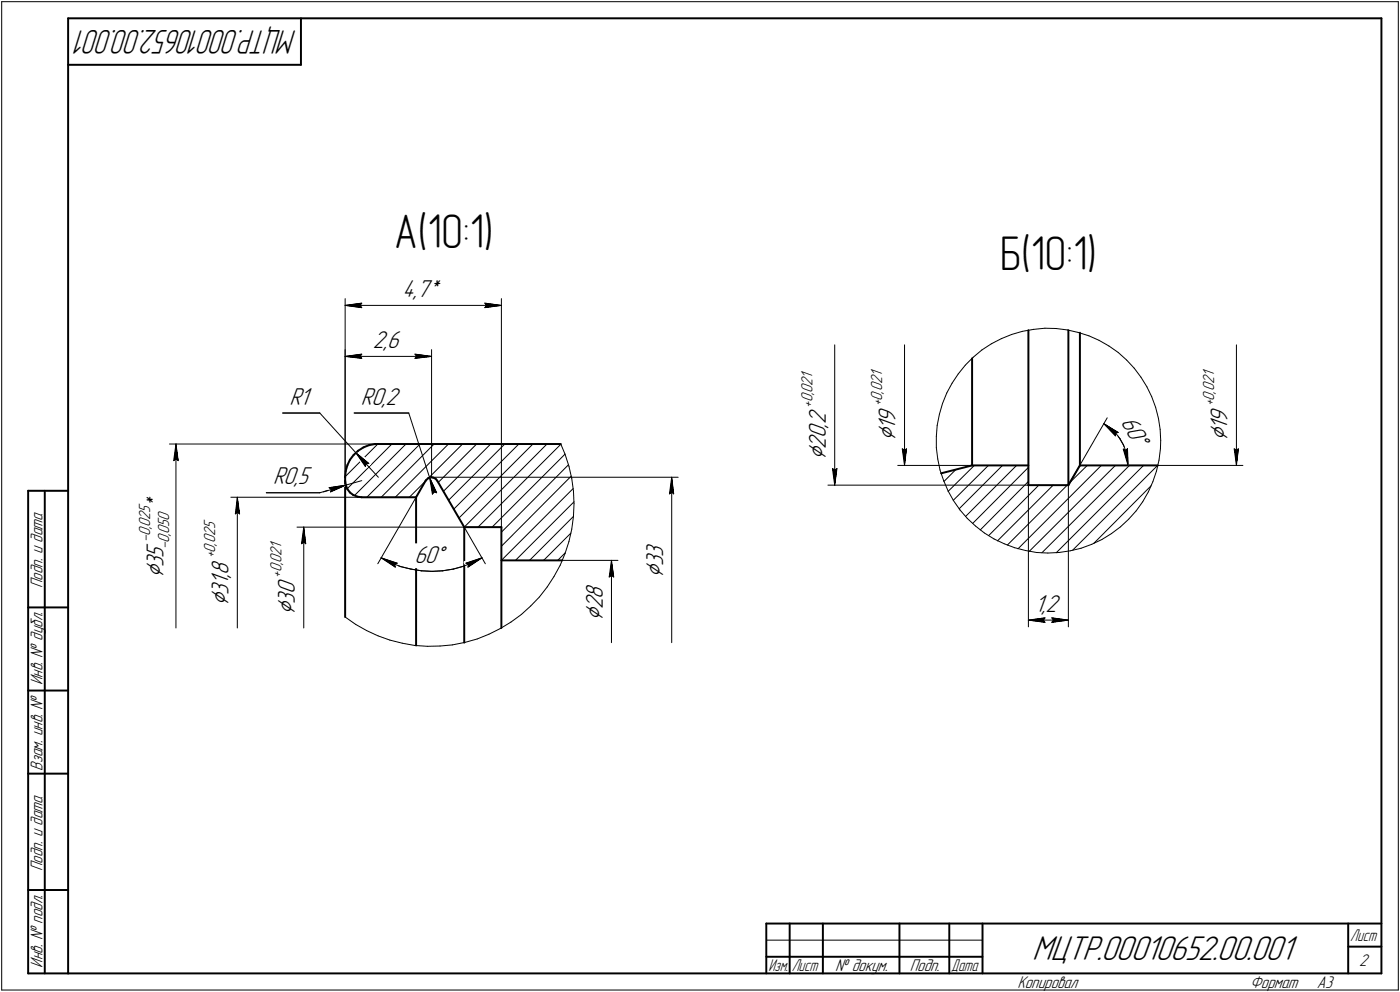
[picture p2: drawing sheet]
<svg xmlns="http://www.w3.org/2000/svg" width="421mm" height="298mm" viewBox="0 0 421 298" stroke-linecap="round" stroke-linejoin="round" font-family="sans-serif">
<defs><g id="words">
<g font-size="14.6">
<text x="118.5" y="74.4">А(10:1)</text>
<text x="300.8" y="81.2">Б(10:1)</text>
</g>
<text font-size="10.9" x="310.4" y="288.5">МЦТР.00010652.00.001</text>
<text font-size="10.8" x="89.3" y="9" transform="rotate(-180 89.3 9)">МЦТР.00010652.00.001</text>
<g font-size="8.5">
<text x="269.3" y="132.7" transform="rotate(-90 269.3 132.7)">Ç</text>
<text x="369.2" y="132.7" transform="rotate(-90 369.2 132.7)">Ç</text>
<text x="248.4" y="138.3" transform="rotate(-90 248.4 138.3)">Ç</text>
<text x="49.2" y="173.8" transform="rotate(-90 49.2 173.8)">Ç</text>
<text x="199.4" y="173.7" transform="rotate(-90 199.4 173.7)">Ç</text>
<text x="68.7" y="182.2" transform="rotate(-90 68.7 182.2)">Ç</text>
<text x="88.7" y="184.9" transform="rotate(-90 88.7 184.9)">Ç</text>
<text x="181.3" y="186.6" transform="rotate(-90 181.3 186.6)">Ç</text>
</g>
<g font-size="7.8">
<text x="121.1" y="89.3">4,7*</text>
<text x="112.2" y="104.5">2,6</text>
<text x="87" y="121.6">R1</text>
<text x="108.5" y="121.6">R0,2</text>
<text x="248.4" y="131.7" transform="rotate(-90 248.4 131.7)">0</text>
<text x="248.4" y="128.5" transform="rotate(-90 248.4 128.5)">,</text>
<text x="248.4" y="127.5" transform="rotate(-90 248.4 127.5)">2</text>
<text x="269.3" y="129.2" transform="rotate(-90 269.3 129.2)">1</text>
<text x="269.3" y="127.1" transform="rotate(-90 269.3 127.1)">9</text>
<text x="336.9" y="126.9" transform="rotate(60 336.9 126.9)">60Å</text>
<text x="369.2" y="129.2" transform="rotate(-90 369.2 129.2)">1</text>
<text x="369.2" y="127.1" transform="rotate(-90 369.2 127.1)">9</text>
<text x="248.4" y="134.9" transform="rotate(-90 248.4 134.9)">2</text>
<text x="82.1" y="145.6">R0,5</text>
<text x="49.2" y="153.4" transform="rotate(-90 49.2 153.4)">*</text>
<text x="49.2" y="167.6" transform="rotate(-90 49.2 167.6)">5</text>
<text x="199.4" y="167.5" transform="rotate(-90 199.4 167.5)">3</text>
<text x="49.2" y="170.4" transform="rotate(-90 49.2 170.4)">3</text>
<text x="68.7" y="173.8" transform="rotate(-90 68.7 173.8)">,</text>
<text x="68.7" y="172.8" transform="rotate(-90 68.7 172.8)">8</text>
<text x="124.6" y="169.1">60Å</text>
<text x="199.4" y="170.2" transform="rotate(-90 199.4 170.2)">3</text>
<text x="68.7" y="178.7" transform="rotate(-90 68.7 178.7)">3</text>
<text x="68.7" y="175.9" transform="rotate(-90 68.7 175.9)">1</text>
<text x="88.7" y="178.6" transform="rotate(-90 88.7 178.6)">0</text>
<text x="181.3" y="180" transform="rotate(-90 181.3 180)">8</text>
<text x="88.7" y="181.4" transform="rotate(-90 88.7 181.4)">3</text>
<text x="181.3" y="183.1" transform="rotate(-90 181.3 183.1)">2</text>
<text x="311.2" y="183.8">1,2</text>
</g>
<g font-size="5.4">
<text x="12.8" y="176.7" transform="rotate(-90 12.8 176.7)">Подп. и дата</text>
<text x="12.8" y="205.8" transform="rotate(-90 12.8 205.8)">Инв. № дубл.</text>
<text x="12.8" y="231.6" transform="rotate(-90 12.8 231.6)">Взам. инв. №</text>
<text x="12.8" y="261.7" transform="rotate(-90 12.8 261.7)">Подп. и дата</text>
<text x="12.8" y="290.8" transform="rotate(-90 12.8 290.8)">Инв. № подл.</text>
<text x="251.2" y="291.8">№ докум.</text>
<text x="273.6" y="291.8">Подп.</text>
<text x="408.8" y="290.3">2</text>
<text x="306" y="296.8">Копировал</text>
<text x="376" y="296.8">Формат</text>
<text x="396" y="296.8">A3</text>
</g>
<g font-size="5.3">
<text x="406.1" y="282.8">Лист</text>
<text x="231.1" y="291.8">Изм.</text>
<text x="238.1" y="291.8">Лист</text>
<text x="286.1" y="291.8">Дата</text>
</g>
<g font-size="5.1">
<text x="244.4" y="113.8" transform="rotate(-90 244.4 113.8)">1</text>
<text x="265.3" y="113.4" transform="rotate(-90 265.3 113.4)">1</text>
<text x="365.1" y="113.4" transform="rotate(-90 365.1 113.4)">1</text>
<text x="244.4" y="118.7" transform="rotate(-90 244.4 118.7)">,</text>
<text x="244.4" y="118" transform="rotate(-90 244.4 118)">0</text>
<text x="244.4" y="115.9" transform="rotate(-90 244.4 115.9)">2</text>
<text x="265.3" y="118.3" transform="rotate(-90 265.3 118.3)">,</text>
<text x="265.3" y="117.6" transform="rotate(-90 265.3 117.6)">0</text>
<text x="265.3" y="115.5" transform="rotate(-90 265.3 115.5)">2</text>
<text x="365.1" y="118.3" transform="rotate(-90 365.1 118.3)">,</text>
<text x="365.1" y="117.6" transform="rotate(-90 365.1 117.6)">0</text>
<text x="365.1" y="115.5" transform="rotate(-90 365.1 115.5)">2</text>
<text x="244.4" y="122.5" transform="rotate(-90 244.4 122.5)">+</text>
<text x="244.4" y="120.8" transform="rotate(-90 244.4 120.8)">0</text>
<text x="265.3" y="122.1" transform="rotate(-90 265.3 122.1)">+</text>
<text x="265.3" y="120.5" transform="rotate(-90 265.3 120.5)">0</text>
<text x="365.1" y="122.1" transform="rotate(-90 365.1 122.1)">+</text>
<text x="365.1" y="120.5" transform="rotate(-90 365.1 120.5)">0</text>
<text x="45.2" y="154.1" transform="rotate(-90 45.2 154.1)">5</text>
<text x="45.2" y="161.1" transform="rotate(-90 45.2 161.1)">0</text>
<text x="45.2" y="159" transform="rotate(-90 45.2 159)">,</text>
<text x="45.2" y="158.3" transform="rotate(-90 45.2 158.3)">0</text>
<text x="45.2" y="156.2" transform="rotate(-90 45.2 156.2)">2</text>
<text x="50.9" y="161.1" transform="rotate(-90 50.9 161.1)">,</text>
<text x="50.9" y="160.4" transform="rotate(-90 50.9 160.4)">0</text>
<text x="50.9" y="158.3" transform="rotate(-90 50.9 158.3)">5</text>
<text x="50.9" y="156.5" transform="rotate(-90 50.9 156.5)">0</text>
<text x="64.7" y="161.2" transform="rotate(-90 64.7 161.2)">2</text>
<text x="64.7" y="159.1" transform="rotate(-90 64.7 159.1)">5</text>
<text x="45.2" y="163" transform="rotate(-90 45.2 163)">-</text>
<text x="50.9" y="165.1" transform="rotate(-90 50.9 165.1)">-</text>
<text x="50.9" y="163.2" transform="rotate(-90 50.9 163.2)">0</text>
<text x="64.7" y="167.8" transform="rotate(-90 64.7 167.8)">+</text>
<text x="64.7" y="166.1" transform="rotate(-90 64.7 166.1)">0</text>
<text x="64.7" y="164" transform="rotate(-90 64.7 164)">,</text>
<text x="64.7" y="163.3" transform="rotate(-90 64.7 163.3)">0</text>
<text x="84.6" y="167.1" transform="rotate(-90 84.6 167.1)">2</text>
<text x="84.6" y="164.9" transform="rotate(-90 84.6 164.9)">1</text>
<text x="84.6" y="173.7" transform="rotate(-90 84.6 173.7)">+</text>
<text x="84.6" y="172" transform="rotate(-90 84.6 172)">0</text>
<text x="84.6" y="169.9" transform="rotate(-90 84.6 169.9)">,</text>
<text x="84.6" y="169.2" transform="rotate(-90 84.6 169.2)">0</text>
</g>
</g></defs>
<g fill="none" stroke="#000" stroke-width=".59">
<path d="M20.5 5.5v287zM20.5 5.5h395zM20.5 19.5h70zM90.5 5.5v14zM415.5 5.5v287zM309.3 99.2v46.6zM321.3 99.2v46.6zM324.8 100v39.9zM292.4 107.7v32.2zM104.5 139.8l-.5 1.8zM105.2 138.2l-.7 1.6zM106.3 136.7l-1.1 1.5z"/>
<path d="M106.3 136.7l1.4-1.2zM107.7 135.5l1.6-1zM109.3 134.5l1.7-.7zM111 133.8l1.8-.4zM112.8 133.4h1zM113.8 133.4h54.9zM292.4 139.9h16.9zM324.8 139.9h23.4zM324.8 139.9l-3.5 5.9zM8.5 147.5v145zM8.5 147.5h12zM13.5 147.5v145z"/>
<path d="M103.8 143.4v42zM103.8 144.4l.2 1.3zM104 141.6l-.2 1.8zM104 145.7l.5 1.3zM104.5 147l.7 1zM105.2 148l1.1 .8zM106.3 148.8l1.2 .5zM107.5 149.3l1.3 .1zM108.8 149.4h16.3zM125.1 149.4v44.6zM128 144.4l-2.9 5zM128.1 144.4h.1"/>
<path d="M128.7 143.8l.7-.4zM128.7 143.8l-.6 .6zM129.4 143.4l.8 .1zM130.2 143.5l.8 .3zM131 143.8l.5 .6zM131.5 144.4l8.1 14zM139.6 158.4h11.2zM139.6 158.4v34.7zM150.8 158.4v30.3zM283 142.2l9.4-2.3zM309.3 145.8h12zM150.8 168.4h18.3z"/>
<path d="M8.5 182.5h12zM8.5 207.5h12zM8.5 232.5h12zM8.5 267.5h12zM230.5 277.5h185zM230.5 277.5v15zM237.5 277.5v15zM247.5 277.5v15zM270.5 277.5v15zM285.5 277.5v15zM295.5 277.5v15zM405.5 277.5v15z"/>
<path d="M8.5 292.5h12zM20.5 292.5h395zM230.5 287.5h7zM237.5 287.5h10zM247.5 287.5h23zM270.5 287.5h15zM285.5 287.5h10zM405.5 284.5h10z"/>
</g>
<g fill="none" stroke="#000" stroke-width=".3">
<path d="M.5 .5v297zM.5 .5h420zM420.5 .5v297zM103.8 89.7v53.7zM103.8 91.8l5-.7zM103.8 91.8l5 .7zM103.8 91.8h47zM108.3 91.8l.5 .7zM108.8 91.1l-.5 .7zM145.8 92.5l5-.7zM145.8 91.1l.5 .7zM145.8 91.1l5 .7z"/>
<path d="M146.3 91.8l-.5 .7zM150.8 89.7v68.7zM307.5 99.6l3.4-.6zM310.9 99l3.4-.4zM314.3 98.6l3.3 .1zM317.6 98.7l3.4 .4zM321 99.1l3.3 .8zM324.3 99.9l3.2 1zM103.8 105.1v38.3zM103.8 107.1l5-.7zM103.8 107.1l5 .6zM103.8 107.1h26z"/>
<path d="M108.3 107.1l.5 .6zM108.8 106.4l-.5 .7zM124.8 107.7l5-.6zM124.8 106.4l.5 .7zM124.8 106.4l5 .7zM125.3 107.1l-.5 .6zM129.8 105.1v38.3zM251 103.6v42.2zM272 103.6v36.3zM284.7 118.1l-1.2 3.1zM286.3 115.1l-1.6 3zM288.2 112.4l-1.9 2.7z"/>
<path d="M290.3 109.7l-2.1 2.7zM292.7 107.4l2.6-2.2zM292.7 107.4l-2.4 2.3zM295.3 105.2l2.9-1.9zM298.2 103.3l3-1.5zM301.2 101.8l3.1-1.3zM304.3 100.5l3.2-.9zM327.5 100.9l3 1.4zM330.5 102.3l3 1.7zM333.5 104l2.8 1.9zM336.3 105.9l2.5 2.3zM338.8 108.2l2.3 2.5z"/>
<path d="M341.1 110.7l2.1 2.7zM343.2 113.4l1.7 2.8zM344.9 116.2l1.5 3zM346.4 119.2l1.2 3.2zM371.9 103.6v36.3zM51 133.4h62.8zM52.2 138.4l.7-.5zM52.9 133.4l.7 5zM52.9 137.9l.7 .5zM52.9 133.4l-.7 5zM52.9 133.4v55.3zM85 124.1h11.2z"/>
<path d="M96.2 124.1l10.8 12zM106.5 124.1h16.4zM107 136.1l3.9 3.2zM107 136.1l2.9 4.1zM107 136.1l6.8 7.3zM110.1 139.4l.8-.1zM110.1 139.4l-.2 .8zM122.1 133.4l-15.5 15.5zM122.9 124.1l6.3 19.4zM130.6 133.4l-16 16zM134.9 133.4l-16 16zM147.6 133.4l-14.3 14.3z"/>
<path d="M160.3 133.4l-22.3 22.3zM164.5 133.4l-24.9 25zM168.7 133.4l1.2 3.1zM169.9 136.5l1.2 3.6zM170.9 139.7l-20.1 20.2zM270 139.9h22.4zM271.4 134.9l.6 5zM271.4 134.9l.6 .4zM272 135.3l.6-.4zM272.6 134.9l-.6 5zM281.6 131.1v3.4zM281.6 134.5l.4 3.4z"/>
<path d="M281.9 127.8l-.3 3.3zM282 137.9l.7 3.3zM282.5 124.5l-.6 3.3zM283.5 121.2l-1 3.3zM332 127.3l1.8 1.2zM332 127.3l4.3 2.7zM332 127.3l3.4 3.7zM333 125.6l-11.7 20.2zM333.8 128.5l1.6 1.5zM335.4 130l1.4 1.8zM335.5 130.1l.8-.1zM335.5 130.1l-.1 .9z"/>
<path d="M336.8 131.8l1.1 2zM337.2 139.9h11zM337.8 135l1.5 4.9zM337.8 135l.8 .4zM337.9 133.8l.8 2zM338.7 135.8l.4 2.2zM339.1 138l.2 1.9zM339.1 134.8l-.5 .6zM339.1 134.8l.2 5.1zM347.6 122.4l.8 3.3zM348.2 139.9h25.6zM348.4 125.7l.5 3.3z"/>
<path d="M348.6 138.3l-.8 3.3zM348.9 129l.2 3.4zM349 134.9l-.4 3.4zM349.1 132.4l-.1 2.5zM371.2 134.9l.7 5zM371.2 134.9l.7 .4zM371.9 135.3l.5-.4zM372.4 134.9l-.5 5zM69.4 149.4h39.4zM70.8 154.4l.6-.5zM71.4 149.4l.7 5zM71.4 153.9l.7 .5z"/>
<path d="M71.4 149.4l-.6 5zM71.4 149.4v39.3zM80.1 148.1h16.1zM89.3 158.4h50.3zM91.4 158.4l.5 5zM91.4 158.4l-.7 5zM91.4 158.4v30.3zM96.2 148.1l7.8-2.3zM97.3 147.8l6.7-2zM99 146.6l5-.8zM99 146.6l.7 .5zM99.4 147.8l4.6-2z"/>
<path d="M99.7 147.1l-.3 .7zM103.8 143.3l9.8-9.9zM104 145.8l4.8-1.4zM104.4 146.9l13.5-13.5zM110.3 149.4l16-16zM123.1 149.4l4.9-4.9zM125.1 149.4l-11.5 20zM128.9 143.7l10.2-10.3zM129.2 143.5l2.1 4.6zM129.2 143.5l.8 5zM129.2 143.5l.6 2zM129.8 143.4h74.2z"/>
<path d="M130.6 147.8l.7 .3zM130.6 147.8l-.6 .7zM131.8 144.9l11.5-11.5zM135 150.3l16.8-16.9zM136.5 153l19.5-19.6zM139.6 158.4l6.4 11zM143.8 158.4l24.9-24.9zM148 158.4l21.9-21.9zM171.1 140.1l.9 3.7zM171.8 143.1l-21 21.1zM172 159l-.9 3.7zM172 143.8l.5 3.8z"/>
<path d="M172.5 155.2l-.5 3.8zM172.5 147.6l.1 3.8zM172.6 151.4l-.1 3.8zM201.3 148.4l.7-.5zM202 143.4l.6 5zM202 147.9l.6 .5zM202 143.4l-.7 5zM202 143.4v49.7zM249 145.8h60.3zM250.4 140.8l.6 5zM250.4 140.8l.6 .5zM251 141.3l.7-.5z"/>
<path d="M251.7 140.8l-.7 5zM282.7 141.2l1.1 3.2zM283.8 144.4l1.4 3.2zM285.2 147.7l7.8-7.8zM285.2 147.6l1.6 2.9zM286.7 150.4l10.6-10.5zM286.8 150.5l1.9 2.7zM287.5 141.1l-3.6 3.6zM288.5 152.9l13-13zM288.7 153.2l2.2 2.6zM290.4 155.2l15.3-15.3zM290.9 155.8l2.5 2.3z"/>
<path d="M293.4 158.1l2.7 2.1zM309.3 144.7l-14.5 14.6zM309.3 140.5l-16.8 16.8zM309.3 145.8v42.6zM312.4 145.8l-15.1 15.2zM316.7 145.8l-16.7 16.8zM321.3 145.8v42.6zM321.8 144.9l5.2-5zM337 158.3l2.4-2.3zM341.7 153.5l-2.3 2.5zM343.7 150.8l-2 2.7zM345.4 147.8l-1.7 3z"/>
<path d="M346.2 146l-17.3 17.3zM346.7 144.8l-1.3 3zM347.8 141.6l-1.1 3.2zM90.7 163.4l.7-.5zM91.4 162.9l.5 .5zM114.6 167.6l2.9 1.5zM114.6 167.6l4.9 1.6zM114.6 167.6l4.3 2.8zM117.5 169.1l3 1.2zM118.7 169.6l.8-.4zM118.7 169.6l.2 .8zM120.5 170.3l3.1 .7z"/>
<path d="M123.6 171l3.1 .5zM126.7 171.5l3.3 .2zM130 171.7l3.1-.2zM133.1 171.5l3.2-.5zM136.3 171l3.1-.8zM139.4 170.2l2.9-1.2zM140.1 169.2l.8 .4zM140.1 169.2l4.8-1.6zM140.7 170.4l4.2-2.8zM140.9 169.6l-.2 .8zM142.3 169l2.6-1.4zM150.8 168.4l21.6-21.6z"/>
<path d="M155 168.4l17.6-17.6zM159.3 168.4l13.2-13.2zM162.2 179.4l-2.6 2.7zM164.6 176.4l-2.4 3zM166.6 173.2l-2 3.2zM167.7 168.4l2.3-2.3zM168.5 169.8l-1.9 3.4zM169.1 168.4h16.7zM169.9 166.4l-1.4 3.4zM171.1 162.7l-1.2 3.7zM171.7 160.2l-8.2 8.2zM183.2 173.4l.7-.5z"/>
<path d="M183.9 168.4l.7 5zM183.9 172.9l.7 .5zM183.9 168.4l-.7 5zM183.9 168.4v24.7zM296.1 160.2l2.9 1.8zM299 162l3 1.4zM302 163.4l3.1 1.2zM302.9 163.8l18.1-18zM305.1 164.6l3.3 .8zM306.2 164.9l25-25zM308.4 165.4l3.3 .6zM309.5 165.7l25.9-25.8z"/>
<path d="M311.7 166l3.4 .2zM313.4 166.1l26.3-26.2zM315.1 166.2l3.4-.2zM317.7 166.1l26.2-26.2zM318.5 166l3.4-.5zM321.9 165.5l3.2-.7zM322.6 165.4l25.5-25.5zM325.1 164.8l3.2-1.2zM328.3 163.6l3.1-1.5zM331.4 162.1l2.9-1.7zM334.3 160.4l2.7-2.1zM103.8 185.4l3.1 2.2z"/>
<path d="M106.9 187.6l3.3 1.9zM110.2 189.5l3.5 1.6zM113.7 191.1l3.6 1.3zM117.3 192.4l3.7 .9zM121 193.3l3.7 .7zM124.7 194l3.8 .2zM128.5 194.2l3.8-.1zM132.3 194.1l3.8-.3zM136.1 193.8l3.8-.8zM139.9 193l3.6-1zM143.5 192l3.6-1.4zM147.1 190.6l3.4-1.7z"/>
<path d="M150.5 188.9l3.2-2zM153.7 186.9l3.1-2.2zM156.8 184.7l2.8-2.6zM309.3 186.4l5-.7zM309.3 186.4l5 .6zM309.3 186.4h12zM313.8 186.4l.5 .6zM314.3 185.7l-.5 .7zM316.3 187l5-.6zM316.3 185.7l.5 .7zM316.3 185.7l5 .7zM316.8 186.4l-.5 .6z"/>
<path d="M.5 297.5h420zM230.5 282.5h65z"/>
</g>
<g fill="#fff" stroke="#fff" stroke-width=".3">
<path d="M118.5 63.2h29.9zM118.5 63.2h29.9zM118.5 63.3h29.9zM118.5 63.4h29.9zM118.5 63.5h29.9zM118.5 63.6h29.9zM118.5 63.7h29.9zM118.5 63.8h29.9zM118.5 63.8h29.9zM118.5 63.9h29.9zM118.5 64h29.9zM118.5 64.1h29.9zM118.5 64.2h29.9zM118.5 64.3h29.9zM118.5 64.3h29.9zM118.5 64.4h29.9zM118.5 64.5h29.9zM118.5 64.6h29.9zM118.5 64.7h29.9zM118.5 64.8h29.9zM118.5 64.9h29.9zM118.5 64.9h29.9zM118.5 65h29.9zM118.5 65.1h29.9zM118.5 65.2h29.9zM118.5 65.3h29.9zM118.5 65.4h29.9zM118.5 65.4h29.9zM118.5 65.5h29.9zM118.5 65.6h29.9zM118.5 65.7h29.9zM118.5 65.8h29.9zM118.5 65.9h29.9zM118.5 66h29.9zM118.5 66h29.9zM118.5 66.1h29.9zM118.5 66.2h29.9zM118.5 66.3h29.9zM118.5 66.4h29.9zM118.5 66.5h29.9zM118.5 66.5h29.9zM118.5 66.6h29.9zM118.5 66.7h29.9zM118.5 66.8h29.9zM118.5 66.9h29.9zM118.5 67h29.9zM118.5 67.1h29.9zM118.5 67.1h29.9zM118.5 67.2h29.9zM118.5 67.3h29.9zM118.5 67.4h29.9zM118.5 67.5h29.9zM118.5 67.6h29.9zM118.5 67.6h29.9zM118.5 67.7h29.9zM118.5 67.8h29.9zM118.5 67.9h29.9zM118.5 68h29.9zM118.5 68.1h29.9zM118.5 68.2h29.9zM118.5 68.2h29.9zM118.5 68.3h29.9zM118.5 68.4h29.9zM118.5 68.5h29.9zM118.5 68.6h29.9zM118.5 68.7h29.9zM118.5 68.7h29.9zM118.5 68.8h29.9zM118.5 68.9h29.9zM118.5 69h29.9zM118.5 69.1h29.9zM118.5 69.2h29.9zM118.5 69.3h29.9zM118.5 69.3h29.9zM118.5 69.4h29.9zM118.5 69.5h29.9zM118.5 69.6h29.9zM118.5 69.7h29.9zM118.5 69.8h29.9zM118.5 69.8h29.9zM118.5 69.9h29.9zM118.5 70h29.9zM118.5 70.1h29.9zM118.5 70.2h29.9zM118.5 70.3h29.9zM118.5 70.4h29.9zM118.5 70.4h29.9zM118.5 70.5h29.9zM118.5 70.6h29.9zM118.5 70.7h29.9zM118.5 70.8h29.9zM118.5 70.9h29.9zM118.5 71h29.9zM118.5 71h29.9zM118.5 71.1h29.9zM118.5 71.2h29.9zM118.5 71.3h29.9zM118.5 71.4h29.9zM118.5 71.5h29.9zM118.5 71.5h29.9zM118.5 71.6h29.9zM118.5 71.7h29.9zM118.5 71.8h29.9zM118.5 71.9h29.9zM118.5 72h29.9zM118.5 72.1h29.9zM118.5 72.1h29.9zM118.5 72.2h29.9zM118.5 72.3h29.9zM118.5 72.4h29.9zM118.5 72.5h29.9zM118.5 72.6h29.9zM118.5 72.6h29.9zM118.5 72.7h29.9zM118.5 72.8h29.9zM118.5 72.9h29.9zM118.5 73h29.9zM118.5 73.1h29.9zM118.5 73.2h29.9zM118.5 73.2h29.9zM118.5 73.3h29.9zM118.5 73.4h29.9zM118.5 73.5h29.9zM118.5 73.6h29.9zM118.5 73.7h29.9zM118.5 73.7h29.9zM118.5 73.8h29.9zM118.5 73.9h29.9zM118.5 74h29.9zM118.5 74.1h29.9zM118.5 74.2h29.9zM118.5 74.3h29.9zM118.5 74.3h29.9zM118.5 74.4h29.9zM118.5 74.5h29.9zM118.5 74.6h29.9zM118.5 74.7h29.9zM118.5 74.8h29.9zM118.5 74.8h29.9zM118.5 74.9h29.9zM118.5 75h29.9zM118.5 75.1h29.9zM118.5 75.2h29.9zM118.5 75.3h29.9zM118.5 75.4h29.9zM118.5 75.4h29.9zM118.5 75.5h29.9zM118.5 75.6h29.9zM118.5 75.7h29.9zM118.5 75.8h29.9zM118.5 75.9h29.9zM118.5 75.9h29.9zM118.5 76h29.9zM118.5 76.1h29.9zM118.5 76.2h29.9zM118.5 76.3h29.9zM118.5 76.4h29.9zM118.5 76.5h29.9zM118.5 76.5h29.9zM118.5 76.6h29.9zM118.5 76.7h29.9zM118.5 76.8h29.9zM118.5 76.9h29.9zM118.5 77h29.9zM118.5 77h29.9zM118.5 77.1h29.9zM118.5 77.2h29.9zM118.5 77.3h29.9zM118.5 77.4h29.9z"/>
<path d="M112.2 99h9.2zM112.2 99.1h9.2zM112.2 99.1h9.2zM112.2 99.2h9.2zM112.2 99.3h9.2zM112.2 99.4h9.2zM112.2 99.5h9.2zM112.2 99.6h9.2zM112.2 99.7h9.2zM112.2 99.7h9.2zM112.2 99.8h9.2zM112.2 99.9h9.2zM112.2 100h9.2zM112.2 100.1h9.2zM112.2 100.2h9.2zM112.2 100.2h9.2zM112.2 100.3h9.2zM112.2 100.4h9.2zM112.2 100.5h9.2zM112.2 100.6h9.2zM112.2 100.7h9.2zM112.2 100.8h9.2zM112.2 100.8h9.2zM112.2 100.9h9.2zM112.2 101h9.2zM112.2 101.1h9.2zM112.2 101.2h9.2zM112.2 101.3h9.2zM112.2 101.3h9.2zM112.2 101.4h9.2zM112.2 101.5h9.2zM112.2 101.6h9.2zM112.2 101.7h9.2zM112.2 101.8h9.2zM112.2 101.9h9.2zM112.2 101.9h9.2zM112.2 102h9.2zM112.2 102.1h9.2zM112.2 102.2h9.2zM112.2 102.3h9.2zM112.2 102.4h9.2zM112.2 102.4h9.2zM112.2 102.5h9.2zM112.2 102.6h9.2zM112.2 102.7h9.2zM112.2 102.8h9.2zM112.2 102.9h9.2zM112.2 103h9.2zM112.2 103h9.2zM112.2 103.1h9.2zM112.2 103.2h9.2zM112.2 103.3h9.2zM112.2 103.4h9.2zM112.2 103.5h9.2zM112.2 103.5h9.2zM112.2 103.6h9.2zM112.2 103.7h9.2zM112.2 103.8h9.2zM112.2 103.9h9.2zM112.2 104h9.2zM112.2 104.1h9.2zM112.2 104.1h9.2zM112.2 104.2h9.2zM112.2 104.3h9.2zM112.2 104.4h9.2zM112.2 104.5h9.2zM112.2 104.6h9.2zM112.2 104.6h9.2zM112.2 104.7h9.2zM112.2 104.8h9.2zM112.2 104.9h9.2zM112.2 105h9.2zM112.2 105.1h9.2zM112.2 105.2h9.2zM112.2 105.2h9.2zM112.2 105.3h9.2zM112.2 105.4h9.2zM112.2 105.5h9.2zM112.2 105.6h9.2zM112.2 105.7h9.2zM112.2 105.7h9.2zM112.2 105.8h9.2zM112.2 105.9h9.2zM112.2 106h9.2z"/>
<path d="M108.7 105.9h.6zM108.1 106h1.2zM107.4 106.1h1.9zM106.8 106.2h2.5zM106.3 106.3h3zM105.6 106.3h3.7zM105.4 106.4h3.9zM105.2 106.5h4.1zM105 106.6h4.3zM104.8 106.7h4.5zM104.6 106.8h4.7zM104.4 106.8h4.9zM104.2 106.9h5.1zM104.1 107h5.2zM103.8 107.1h5.5zM104.1 107.2h5.2zM104.3 107.3h5zM104.5 107.4h4.8zM104.7 107.4h4.6zM105 107.5h4.3zM105.2 107.6h4.1zM105.4 107.7h3.9zM105.6 107.8h3.7zM106.3 107.9h3zM106.8 107.9h2.5zM107.4 108h1.9zM108.1 108.1h1.2zM108.7 108.2h.6z"/>
<path d="M124.3 105.9h.7zM124.3 106h1.3zM124.3 106.1h1.9zM124.3 106.2h2.5zM124.3 106.3h3.1zM124.3 106.3h3.7zM124.3 106.4h4zM124.3 106.5h4.1zM124.3 106.6h4.3zM124.3 106.7h4.6zM124.3 106.8h4.7zM124.3 106.8h4.9zM124.3 106.9h5.2zM124.3 107h5.3zM124.3 107.1h5.5zM124.3 107.2h5.3zM124.3 107.3h5.1zM124.3 107.4h4.9zM124.3 107.4h4.6zM124.3 107.5h4.4zM124.3 107.6h4.2zM124.3 107.7h4zM124.3 107.8h3.7zM124.3 107.9h3.1zM124.3 107.9h2.5zM124.3 108h1.9zM124.3 108.1h1.3zM124.3 108.2h.7z"/>
<path d="M121.1 83.7h12.4zM121.1 83.7h12.4zM121.1 83.8h12.4zM121.1 83.9h12.4zM121.1 84h12.4zM121.1 84.1h12.4zM121.1 84.2h12.4zM121.1 84.2h12.4zM121.1 84.3h12.4zM121.1 84.4h12.4zM121.1 84.5h12.4zM121.1 84.6h12.4zM121.1 84.7h12.4zM121.1 84.8h12.4zM121.1 84.8h12.4zM121.1 84.9h12.4zM121.1 85h12.4zM121.1 85.1h12.4zM121.1 85.2h12.4zM121.1 85.3h12.4zM121.1 85.3h12.4zM121.1 85.4h12.4zM121.1 85.5h12.4zM121.1 85.6h12.4zM121.1 85.7h12.4zM121.1 85.8h12.4zM121.1 85.9h12.4zM121.1 85.9h12.4zM121.1 86h12.4zM121.1 86.1h12.4zM121.1 86.2h12.4zM121.1 86.3h12.4zM121.1 86.4h12.4zM121.1 86.4h12.4zM121.1 86.5h12.4zM121.1 86.6h12.4zM121.1 86.7h12.4zM121.1 86.8h12.4zM121.1 86.9h12.4zM121.1 87h12.4zM121.1 87h12.4zM121.1 87.1h12.4zM121.1 87.2h12.4zM121.1 87.3h12.4zM121.1 87.4h12.4zM121.1 87.5h12.4zM121.1 87.5h12.4zM121.1 87.6h12.4zM121.1 87.7h12.4zM121.1 87.8h12.4zM121.1 87.9h12.4zM121.1 88h12.4zM121.1 88.1h12.4zM121.1 88.1h12.4zM121.1 88.2h12.4zM121.1 88.3h12.4zM121.1 88.4h12.4zM121.1 88.5h12.4zM121.1 88.6h12.4zM121.1 88.6h12.4zM121.1 88.7h12.4zM121.1 88.8h12.4zM121.1 88.9h12.4zM121.1 89h12.4zM121.1 89.1h12.4zM121.1 89.2h12.4zM121.1 89.2h12.4zM121.1 89.3h12.4zM121.1 89.4h12.4zM121.1 89.5h12.4zM121.1 89.6h12.4zM121.1 89.7h12.4zM121.1 89.7h12.4zM121.1 89.8h12.4zM121.1 89.9h12.4zM121.1 90h12.4zM121.1 90.1h12.4zM121.1 90.2h12.4zM121.1 90.3h12.4zM121.1 90.3h12.4zM121.1 90.4h12.4zM121.1 90.5h12.4zM121.1 90.6h12.4zM121.1 90.7h12.4z"/>
<path d="M108.6 90.7h.7zM107.9 90.8h1.4zM107.1 90.8h2.2zM106.3 90.9h3zM105.6 91h3.7zM105.4 91.1h3.9zM105.2 91.2h4.1zM105 91.3h4.3zM104.8 91.4h4.5zM104.6 91.4h4.7zM104.4 91.5h4.9zM104.2 91.6h5.1zM104.1 91.7h5.2zM103.8 91.8h5.5zM104.1 91.9h5.2zM104.2 91.9h5.1zM104.4 92h4.9zM104.6 92.1h4.7zM104.8 92.2h4.5zM105 92.3h4.3zM105.2 92.4h4.1zM105.4 92.5h3.9zM105.6 92.5h3.7zM106.3 92.6h3zM106.8 92.7h2.5zM107.4 92.8h1.9zM108.1 92.9h1.2zM108.7 93h.6z"/>
<path d="M145.3 90.7h.7zM145.3 90.8h1.5zM145.3 90.8h2.3zM145.3 90.9h3zM145.3 91h3.7zM145.3 91.1h4zM145.3 91.2h4.1zM145.3 91.3h4.3zM145.3 91.4h4.6zM145.3 91.4h4.7zM145.3 91.5h4.9zM145.3 91.6h5.2zM145.3 91.7h5.3zM145.3 91.8h5.5zM145.3 91.9h5.3zM145.3 91.9h5.2zM145.3 92h4.9zM145.3 92.1h4.7zM145.3 92.2h4.6zM145.3 92.3h4.3zM145.3 92.4h4.1zM145.3 92.5h4zM145.3 92.5h3.7zM145.3 92.6h3.1zM145.3 92.7h2.5zM145.3 92.8h1.9zM145.3 92.9h1.3zM145.3 93h.7z"/>
<path d="M129.2 143.7h.2zM129.2 143.8h.3zM129.2 143.8h.3zM129.2 143.9h.4zM129.2 144h.4zM129.2 144.1h.5zM129.2 144.2h.6zM129.2 144.3h.7zM129.2 144.4h.8zM129.2 144.4h.8zM129.1 144.5h.9zM129.1 144.6h1zM129.1 144.7h1.1zM129.1 144.8h1.2zM129.1 144.9h1.3zM129.1 144.9h1.3zM129.1 145h1.4zM129.1 145.1h1.4zM129.1 145.2h1.5zM129.1 145.3h1.5zM129.1 145.4h1.5zM129 145.5h1.6zM129.1 145.5h1.6zM129.1 145.6h1.6zM129.1 145.7h1.7zM129.1 145.8h1.7zM129.1 145.9h1.8zM129.2 146h1.7zM129.2 146h1.8zM129.2 146.1h1.8zM129.2 146.2h1.9zM129.2 146.3h1.9zM129.3 146.4h1.8zM129.3 146.5h1.8zM129.3 146.6h1.9zM129.3 146.6h1.9zM129.3 146.7h1.9zM129.3 146.8h2zM129.4 146.9h1.9zM129.4 147h2zM129.4 147.1h2zM129.4 147.2h2.1zM129.4 147.2h2.1zM129.5 147.3h2.1zM129.5 147.4h2.1zM129.5 147.5h2.2zM129.5 147.6h2.2zM129.5 147.7h2.2zM129.5 147.7h2.2zM129.5 147.8h2.3zM129.5 147.9h2.3zM129.5 148h2.4zM129.5 148.1h2.4zM129.5 148.2h2.5zM129.6 148.3h2.4zM129.6 148.3h2.4zM129.6 148.4h2.2zM129.6 148.5h2zM129.6 148.6h1.8zM129.7 148.7h1.4zM129.7 148.8h1.2zM129.7 148.8h.9zM129.7 148.9h.6zM129.7 149h.3z"/>
<path d="M108.5 116h12.4zM108.5 116.1h12.4zM108.5 116.2h12.4zM108.5 116.2h12.4zM108.5 116.3h12.4zM108.5 116.4h12.4zM108.5 116.5h12.4zM108.5 116.6h12.4zM108.5 116.7h12.4zM108.5 116.8h12.4zM108.5 116.8h12.4zM108.5 116.9h12.4zM108.5 117h12.4zM108.5 117.1h12.4zM108.5 117.2h12.4zM108.5 117.3h12.4zM108.5 117.3h12.4zM108.5 117.4h12.4zM108.5 117.5h12.4zM108.5 117.6h12.4zM108.5 117.7h12.4zM108.5 117.8h12.4zM108.5 117.9h12.4zM108.5 117.9h12.4zM108.5 118h12.4zM108.5 118.1h12.4zM108.5 118.2h12.4zM108.5 118.3h12.4zM108.5 118.4h12.4zM108.5 118.4h12.4zM108.5 118.5h12.4zM108.5 118.6h12.4zM108.5 118.7h12.4zM108.5 118.8h12.4zM108.5 118.9h12.4zM108.5 119h12.4zM108.5 119h12.4zM108.5 119.1h12.4zM108.5 119.2h12.4zM108.5 119.3h12.4zM108.5 119.4h12.4zM108.5 119.5h12.4zM108.5 119.5h12.4zM108.5 119.6h12.4zM108.5 119.7h12.4zM108.5 119.8h12.4zM108.5 119.9h12.4zM108.5 120h12.4zM108.5 120.1h12.4zM108.5 120.1h12.4zM108.5 120.2h12.4zM108.5 120.3h12.4zM108.5 120.4h12.4zM108.5 120.5h12.4zM108.5 120.6h12.4zM108.5 120.6h12.4zM108.5 120.7h12.4zM108.5 120.8h12.4zM108.5 120.9h12.4zM108.5 121h12.4zM108.5 121.1h12.4zM108.5 121.2h12.4zM108.5 121.2h12.4zM108.5 121.3h12.4zM108.5 121.4h12.4zM108.5 121.5h12.4zM108.5 121.6h12.4zM108.5 121.7h12.4zM108.5 121.8h12.4zM108.5 121.8h12.4zM108.5 121.9h12.4zM108.5 122h12.4zM108.5 122.1h12.4zM108.5 122.2h12.4zM108.5 122.3h12.4zM108.5 122.3h12.4zM108.5 122.4h12.4zM108.5 122.5h12.4zM108.5 122.6h12.4zM108.5 122.7h12.4zM108.5 122.8h12.4zM108.5 122.9h12.4zM108.5 122.9h12.4zM108.5 123h12.4z"/>
<path d="M107.1 136.1h.2zM107.1 136.2h.3zM107.2 136.3h.4zM107.2 136.4h.7zM107.2 136.5h.8zM107.3 136.6h.9zM107.3 136.7h1.2zM107.4 136.7h1.2zM107.4 136.8h1.4zM107.4 136.9h1.6zM107.4 137h1.7zM107.4 137.1h1.7zM107.4 137.2h1.8zM107.5 137.2h1.8zM107.5 137.3h2zM107.6 137.4h2zM107.6 137.5h2zM107.6 137.6h2.1zM107.7 137.7h2.1zM107.7 137.8h2.2zM107.7 137.8h2.4zM107.8 137.9h2.4zM107.9 138h2.3zM107.9 138.1h2.4zM107.9 138.2h2.5zM108 138.3h2.5zM108.1 138.3h2.6zM108.1 138.4h2.6zM108.2 138.5h2.6zM108.3 138.6h2.6zM108.3 138.7h2.7zM108.4 138.8h2.7zM108.5 138.9h2.8zM108.5 138.9h2.8zM108.5 139h2.9zM108.6 139.1h2.9zM108.7 139.2h2.9zM108.7 139.3h3zM108.8 139.4h2.8zM108.9 139.4h2.6zM108.9 139.5h2.5zM109 139.6h2.3zM109.1 139.7h2.2zM109.1 139.8h2.1zM109.1 139.9h2zM109.2 140h1.8zM109.3 140h1.6zM109.3 140.1h1.4zM109.4 140.2h1.3zM109.5 140.3h1.1zM109.5 140.4h1zM109.6 140.5h.8zM109.6 140.5h.6zM109.6 140.6h.6zM109.7 140.7h.4zM109.8 140.8h.2z"/>
<path d="M87 116h7.1zM87 116.1h7.1zM87 116.2h7.1zM87 116.2h7.1zM87 116.3h7.1zM87 116.4h7.1zM87 116.5h7.1zM87 116.6h7.1zM87 116.7h7.1zM87 116.8h7.1zM87 116.8h7.1zM87 116.9h7.1zM87 117h7.1zM87 117.1h7.1zM87 117.2h7.1zM87 117.3h7.1zM87 117.3h7.1zM87 117.4h7.1zM87 117.5h7.1zM87 117.6h7.1zM87 117.7h7.1zM87 117.8h7.1zM87 117.9h7.1zM87 117.9h7.1zM87 118h7.1zM87 118.1h7.1zM87 118.2h7.1zM87 118.3h7.1zM87 118.4h7.1zM87 118.4h7.1zM87 118.5h7.1zM87 118.6h7.1zM87 118.7h7.1zM87 118.8h7.1zM87 118.9h7.1zM87 119h7.1zM87 119h7.1zM87 119.1h7.1zM87 119.2h7.1zM87 119.3h7.1zM87 119.4h7.1zM87 119.5h7.1zM87 119.5h7.1zM87 119.6h7.1zM87 119.7h7.1zM87 119.8h7.1zM87 119.9h7.1zM87 120h7.1zM87 120.1h7.1zM87 120.1h7.1zM87 120.2h7.1zM87 120.3h7.1zM87 120.4h7.1zM87 120.5h7.1zM87 120.6h7.1zM87 120.6h7.1zM87 120.7h7.1zM87 120.8h7.1zM87 120.9h7.1zM87 121h7.1zM87 121.1h7.1zM87 121.2h7.1zM87 121.2h7.1zM87 121.3h7.1zM87 121.4h7.1zM87 121.5h7.1zM87 121.6h7.1zM87 121.7h7.1zM87 121.8h7.1zM87 121.8h7.1zM87 121.9h7.1zM87 122h7.1zM87 122.1h7.1zM87 122.2h7.1zM87 122.3h7.1zM87 122.3h7.1zM87 122.4h7.1zM87 122.5h7.1zM87 122.6h7.1zM87 122.7h7.1zM87 122.8h7.1zM87 122.9h7.1zM87 122.9h7.1zM87 123h7.1z"/>
<path d="M101.5 145.7h1.5zM101 145.8h3zM100.5 145.9h3.4zM100 146h3.8zM99.5 146h4.2zM99 146.1h4.6zM98.4 146.2h5.1zM98.5 146.3h4.9zM98.5 146.4h4.8zM98.5 146.5h4.7zM98.6 146.6h4.5zM98.6 146.6h4.4zM98.6 146.7h4.3zM98.6 146.8h4.2zM98.6 146.9h4.1zM98.6 147h4zM98.6 147.1h3.8zM98.7 147.2h3.6zM98.7 147.2h3.4zM98.7 147.3h3.2zM98.7 147.4h3zM98.8 147.5h2.7zM98.8 147.6h2.5zM98.8 147.7h2.3zM98.9 147.7h2zM98.9 147.8h1.8zM98.9 147.9h1.6zM99 148h1.3zM99 148.1h1.1zM99 148.2h.9zM99.1 148.3h.6zM99.1 148.3h.4zM99.1 148.4h.2z"/>
<path d="M82.1 140h12zM82.1 140h12zM82.1 140.1h12zM82.1 140.2h12zM82.1 140.3h12zM82.1 140.4h12zM82.1 140.5h12zM82.1 140.5h12zM82.1 140.6h12zM82.1 140.7h12zM82.1 140.8h12zM82.1 140.9h12zM82.1 141h12zM82.1 141.1h12zM82.1 141.1h12zM82.1 141.2h12zM82.1 141.3h12zM82.1 141.4h12zM82.1 141.5h12zM82.1 141.6h12zM82.1 141.6h12zM82.1 141.7h12zM82.1 141.8h12zM82.1 141.9h12zM82.1 142h12zM82.1 142.1h12zM82.1 142.2h12zM82.1 142.2h12zM82.1 142.3h12zM82.1 142.4h12zM82.1 142.5h12zM82.1 142.6h12zM82.1 142.7h12zM82.1 142.7h12zM82.1 142.8h12zM82.1 142.9h12zM82.1 143h12zM82.1 143.1h12zM82.1 143.2h12zM82.1 143.3h12zM82.1 143.3h12zM82.1 143.4h12zM82.1 143.5h12zM82.1 143.6h12zM82.1 143.7h12zM82.1 143.8h12zM82.1 143.8h12zM82.1 143.9h12zM82.1 144h12zM82.1 144.1h12zM82.1 144.2h12zM82.1 144.3h12zM82.1 144.4h12zM82.1 144.4h12zM82.1 144.5h12zM82.1 144.6h12zM82.1 144.7h12zM82.1 144.8h12zM82.1 144.9h12zM82.1 144.9h12zM82.1 145h12zM82.1 145.1h12zM82.1 145.2h12zM82.1 145.3h12zM82.1 145.4h12zM82.1 145.5h12zM82.1 145.5h12zM82.1 145.6h12zM82.1 145.7h12zM82.1 145.8h12zM82.1 145.9h12zM82.1 146h12zM82.1 146h12zM82.1 146.1h12zM82.1 146.2h12zM82.1 146.3h12zM82.1 146.4h12zM82.1 146.5h12zM82.1 146.6h12zM82.1 146.6h12zM82.1 146.7h12zM82.1 146.8h12zM82.1 146.9h12zM82.1 147h12zM82.1 147.1h12z"/>
<path d="M80.9 162.3h9.4zM80.9 162.4h9.4zM80.9 162.5h9.4zM80.9 162.6h9.4zM80.9 162.6h9.4zM80.9 162.7h9.4zM80.9 162.8h9.4zM80.9 162.9h9.4zM80.9 163h9.4zM80.9 163.1h9.4zM80.9 163.2h9.4zM80.9 163.2h9.4zM80.9 163.3h9.4zM80.9 163.4h9.4zM80.9 163.5h9.4zM80.9 163.6h9.4zM80.9 163.7h9.4zM80.9 163.7h9.4zM80.9 163.8h9.4zM80.9 163.9h9.4zM80.9 164h9.4zM80.9 164.1h9.4zM80.9 164.2h9.4zM80.9 164.3h9.4zM80.9 164.3h9.4zM80.9 164.4h9.4zM80.9 164.5h9.4zM80.9 164.6h9.4zM80.9 164.7h9.4zM80.9 164.8h9.4zM80.9 164.8h9.4zM80.9 164.9h9.4zM80.9 165h9.4zM80.9 165.1h9.4zM80.9 165.2h9.4zM80.9 165.3h9.4zM80.9 165.4h9.4zM80.9 165.4h9.4zM80.9 165.5h9.4zM80.9 165.6h9.4zM80.9 165.7h9.4zM80.9 165.8h9.4zM80.9 165.9h9.4zM80.9 165.9h9.4zM80.9 166h9.4zM80.9 166.1h9.4zM80.9 166.2h9.4zM80.9 166.3h9.4zM80.9 166.4h9.4zM80.9 166.5h9.4zM80.9 166.5h9.4zM80.9 166.6h9.4zM80.9 166.7h9.4zM80.9 166.8h9.4zM80.9 166.9h9.4zM80.9 167h9.4zM80.9 167h9.4zM80.9 167.1h9.4zM80.9 167.2h9.4zM80.9 167.3h9.4zM80.9 167.4h9.4zM80.9 167.5h9.4zM80.9 167.6h9.4zM80.9 167.6h9.4zM80.9 167.7h9.4zM80.9 167.8h9.4zM80.9 167.9h9.4zM80.9 168h9.4zM80.9 168.1h9.4zM80.9 168.1h9.4zM80.9 168.2h9.4zM80.9 168.3h9.4zM80.9 168.4h9.4zM80.9 168.5h9.4zM80.9 168.6h9.4zM80.9 168.7h9.4zM80.9 168.7h9.4zM80.9 168.8h9.4zM80.9 168.9h9.4zM80.9 169h9.4zM80.9 169.1h9.4zM80.9 169.2h9.4zM80.9 169.2h9.4zM80.9 169.3h9.4zM80.9 169.4h9.4zM80.9 169.5h9.4zM80.9 169.6h9.4zM80.9 169.7h9.4zM80.9 169.8h9.4zM80.9 169.8h9.4zM80.9 169.9h9.4zM80.9 170h9.4zM80.9 170.1h9.4zM80.9 170.2h9.4zM80.9 170.3h9.4zM80.9 170.3h9.4zM80.9 170.4h9.4zM80.9 170.5h9.4zM80.9 170.6h9.4zM80.9 170.7h9.4zM80.9 170.8h9.4zM80.9 170.9h9.4zM80.9 170.9h9.4zM80.9 171h9.4zM80.9 171.1h9.4zM80.9 171.2h9.4zM80.9 171.3h9.4zM80.9 171.4h9.4zM80.9 171.4h9.4zM80.9 171.5h9.4zM80.9 171.6h9.4zM80.9 171.7h9.4zM80.9 171.8h9.4zM80.9 171.9h9.4zM80.9 172h9.4zM80.9 172h9.4zM80.9 172.1h9.4zM80.9 172.2h9.4zM80.9 172.3h9.4zM80.9 172.4h9.4zM80.9 172.5h9.4zM80.9 172.6h9.4zM80.9 172.6h9.4zM80.9 172.7h9.4zM80.9 172.8h9.4zM80.9 172.9h9.4zM80.9 173h9.4zM80.9 173.1h9.4zM80.9 173.1h9.4zM80.9 173.2h9.4zM80.9 173.3h9.4zM80.9 173.4h9.4zM80.9 173.5h9.4zM80.9 173.6h9.4zM80.9 173.7h9.4zM80.9 173.7h9.4zM80.9 173.8h9.4zM80.9 173.9h9.4zM80.9 174h9.4zM80.9 174.1h9.4zM80.9 174.2h9.4zM80.9 174.2h9.4zM80.9 174.3h9.4zM80.9 174.4h9.4zM80.9 174.5h9.4zM80.9 174.6h9.4zM80.9 174.7h9.4zM80.9 174.8h9.4zM80.9 174.8h9.4zM80.9 174.9h9.4zM80.9 175h9.4zM80.9 175.1h9.4zM80.9 175.2h9.4zM80.9 175.3h9.4zM80.9 175.3h9.4zM80.9 175.4h9.4zM80.9 175.5h9.4zM80.9 175.6h9.4zM80.9 175.7h9.4zM80.9 175.8h9.4zM80.9 175.9h9.4zM80.9 175.9h9.4zM80.9 176h9.4zM80.9 176.1h9.4zM80.9 176.2h9.4zM80.9 176.3h9.4zM80.9 176.4h9.4zM80.9 176.4h9.4zM80.9 176.5h9.4zM80.9 176.6h9.4zM80.9 176.7h9.4zM80.9 176.8h9.4zM80.9 176.9h9.4zM80.9 177h9.4zM80.9 177h9.4zM80.9 177.1h9.4zM80.9 177.2h9.4zM80.9 177.3h9.4zM80.9 177.4h9.4zM80.9 177.5h9.4zM80.9 177.5h9.4zM80.9 177.6h9.4zM80.9 177.7h9.4zM80.9 177.8h9.4zM80.9 177.9h9.4zM80.9 178h9.4zM80.9 178.1h9.4zM80.9 178.1h9.4zM80.9 178.2h9.4zM80.9 178.3h9.4zM80.9 178.4h9.4zM80.9 178.5h9.4zM80.9 178.6h9.4zM80.9 178.6h9.4zM80.9 178.7h9.4zM80.9 178.8h9.4zM80.9 178.9h9.4zM80.9 179h9.4zM80.9 179.1h9.4zM80.9 179.2h9.4zM80.9 179.2h9.4zM80.9 179.3h9.4zM80.9 179.4h9.4zM80.9 179.5h9.4zM80.9 179.6h9.4zM80.9 179.7h9.4zM80.9 179.7h9.4zM80.9 179.8h9.4zM80.9 179.9h9.4zM80.9 180h9.4zM80.9 180.1h9.4zM80.9 180.2h9.4zM80.9 180.3h9.4zM80.9 180.3h9.4zM80.9 180.4h9.4zM80.9 180.5h9.4zM80.9 180.6h9.4zM80.9 180.7h9.4zM80.9 180.8h9.4zM80.9 180.8h9.4zM80.9 180.9h9.4zM80.9 181h9.4zM80.9 181.1h9.4zM80.9 181.2h9.4zM80.9 181.3h9.4zM80.9 181.4h9.4zM80.9 181.4h9.4zM80.9 181.5h9.4zM80.9 181.6h9.4zM80.9 181.7h9.4zM80.9 181.8h9.4zM80.9 181.9h9.4zM80.9 181.9h9.4zM80.9 182h9.4zM80.9 182.1h9.4zM80.9 182.2h9.4zM80.9 182.3h9.4zM80.9 182.4h9.4zM80.9 182.5h9.4zM80.9 182.5h9.4zM80.9 182.6h9.4zM80.9 182.7h9.4zM80.9 182.8h9.4zM80.9 182.9h9.4zM80.9 183h9.4zM80.9 183h9.4zM80.9 183.1h9.4zM80.9 183.2h9.4zM80.9 183.3h9.4zM80.9 183.4h9.4zM80.9 183.5h9.4zM80.9 183.6h9.4zM80.9 183.6h9.4zM80.9 183.7h9.4zM80.9 183.8h9.4zM80.9 183.9h9.4zM80.9 184h9.4zM80.9 184.1h9.4zM80.9 184.1h9.4zM80.9 184.2h9.4zM80.9 184.3h9.4zM80.9 184.4h9.4zM80.9 184.5h9.4zM80.9 184.6h9.4zM80.9 184.7h9.4zM80.9 184.7h9.4z"/>
<path d="M91.3 158.7h.2zM91.3 158.7h.2zM91.2 158.8h.3zM91.2 158.9h.4zM91.1 159h.5zM91.1 159.1h.6zM91.1 159.2h.6zM91 159.3h.7zM91 159.3h.8zM90.9 159.4h.9zM90.9 159.5h.9zM90.8 159.6h1.1zM90.8 159.7h1.1zM90.8 159.8h1.1zM90.8 159.9h1.1zM90.8 159.9h1.1zM90.7 160h1.3zM90.7 160.1h1.3zM90.6 160.2h1.4zM90.6 160.3h1.5zM90.6 160.4h1.5zM90.6 160.4h1.5zM90.6 160.5h1.5zM90.6 160.6h1.5zM90.6 160.7h1.5zM90.6 160.8h1.5zM90.5 160.9h1.7zM90.5 161h1.7zM90.5 161h1.7zM90.5 161.1h1.7zM90.5 161.2h1.7zM90.5 161.3h1.7zM90.5 161.4h1.7zM90.4 161.5h1.9zM90.4 161.5h1.9zM90.4 161.6h1.9zM90.4 161.7h1.9zM90.4 161.8h1.9zM90.4 161.9h1.9zM90.4 162h1.9zM90.3 162.1h2zM90.3 162.1h2.1zM90.3 162.2h2.1zM90.3 162.3h2.1zM90.3 162.4h2.1zM90.3 162.5h2.1zM90.3 162.6h2.1zM90.3 162.6h2.1zM90.3 162.7h2.2zM90.3 162.8h2.2zM90.3 162.9h2.2zM90.3 163h2.2zM90.3 163.1h2.2zM90.3 163.2h2.2zM90.3 163.2h2.2zM90.2 163.3h2.3zM90.2 163.4h2.3zM90.2 163.5h2.3zM90.2 163.6h2.3zM90.2 163.7h2.3zM90.2 163.7h2.3zM90.2 163.8h2.3z"/>
<path d="M61 156h9.4zM61 156.1h9.4zM61 156.2h9.4zM61 156.3h9.4zM61 156.4h9.4zM61 156.5h9.4zM61 156.5h9.4zM61 156.6h9.4zM61 156.7h9.4zM61 156.8h9.4zM61 156.9h9.4zM61 157h9.4zM61 157.1h9.4zM61 157.1h9.4zM61 157.2h9.4zM61 157.3h9.4zM61 157.4h9.4zM61 157.5h9.4zM61 157.6h9.4zM61 157.6h9.4zM61 157.7h9.4zM61 157.8h9.4zM61 157.9h9.4zM61 158h9.4zM61 158.1h9.4zM61 158.2h9.4zM61 158.2h9.4zM61 158.3h9.4zM61 158.4h9.4zM61 158.5h9.4zM61 158.6h9.4zM61 158.7h9.4zM61 158.7h9.4zM61 158.8h9.4zM61 158.9h9.4zM61 159h9.4zM61 159.1h9.4zM61 159.2h9.4zM61 159.3h9.4zM61 159.3h9.4zM61 159.4h9.4zM61 159.5h9.4zM61 159.6h9.4zM61 159.7h9.4zM61 159.8h9.4zM61 159.9h9.4zM61 159.9h9.4zM61 160h9.4zM61 160.1h9.4zM61 160.2h9.4zM61 160.3h9.4zM61 160.4h9.4zM61 160.4h9.4zM61 160.5h9.4zM61 160.6h9.4zM61 160.7h9.4zM61 160.8h9.4zM61 160.9h9.4zM61 161h9.4zM61 161h9.4zM61 161.1h9.4zM61 161.2h9.4zM61 161.3h9.4zM61 161.4h9.4zM61 161.5h9.4zM61 161.5h9.4zM61 161.6h9.4zM61 161.7h9.4zM61 161.8h9.4zM61 161.9h9.4zM61 162h9.4zM61 162.1h9.4zM61 162.1h9.4zM61 162.2h9.4zM61 162.3h9.4zM61 162.4h9.4zM61 162.5h9.4zM61 162.6h9.4zM61 162.6h9.4zM61 162.7h9.4zM61 162.8h9.4zM61 162.9h9.4zM61 163h9.4zM61 163.1h9.4zM61 163.2h9.4zM61 163.2h9.4zM61 163.3h9.4zM61 163.4h9.4zM61 163.5h9.4zM61 163.6h9.4zM61 163.7h9.4zM61 163.7h9.4zM61 163.8h9.4zM61 163.9h9.4zM61 164h9.4zM61 164.1h9.4zM61 164.2h9.4zM61 164.3h9.4zM61 164.3h9.4zM61 164.4h9.4zM61 164.5h9.4zM61 164.6h9.4zM61 164.7h9.4zM61 164.8h9.4zM61 164.8h9.4zM61 164.9h9.4zM61 165h9.4zM61 165.1h9.4zM61 165.2h9.4zM61 165.3h9.4zM61 165.4h9.4zM61 165.4h9.4zM61 165.5h9.4zM61 165.6h9.4zM61 165.7h9.4zM61 165.8h9.4zM61 165.9h9.4zM61 165.9h9.4zM61 166h9.4zM61 166.1h9.4zM61 166.2h9.4zM61 166.3h9.4zM61 166.4h9.4zM61 166.5h9.4zM61 166.5h9.4zM61 166.6h9.4zM61 166.7h9.4zM61 166.8h9.4zM61 166.9h9.4zM61 167h9.4zM61 167h9.4zM61 167.1h9.4zM61 167.2h9.4zM61 167.3h9.4zM61 167.4h9.4zM61 167.5h9.4zM61 167.6h9.4zM61 167.6h9.4zM61 167.7h9.4zM61 167.8h9.4zM61 167.9h9.4zM61 168h9.4zM61 168.1h9.4zM61 168.1h9.4zM61 168.2h9.4zM61 168.3h9.4zM61 168.4h9.4zM61 168.5h9.4zM61 168.6h9.4zM61 168.7h9.4zM61 168.7h9.4zM61 168.8h9.4zM61 168.9h9.4zM61 169h9.4zM61 169.1h9.4zM61 169.2h9.4zM61 169.2h9.4zM61 169.3h9.4zM61 169.4h9.4zM61 169.5h9.4zM61 169.6h9.4zM61 169.7h9.4zM61 169.8h9.4zM61 169.8h9.4zM61 169.9h9.4zM61 170h9.4zM61 170.1h9.4zM61 170.2h9.4zM61 170.3h9.4zM61 170.3h9.4zM61 170.4h9.4zM61 170.5h9.4zM61 170.6h9.4zM61 170.7h9.4zM61 170.8h9.4zM61 170.9h9.4zM61 170.9h9.4zM61 171h9.4zM61 171.1h9.4zM61 171.2h9.4zM61 171.3h9.4zM61 171.4h9.4zM61 171.4h9.4zM61 171.5h9.4zM61 171.6h9.4zM61 171.7h9.4zM61 171.8h9.4zM61 171.9h9.4zM61 172h9.4zM61 172h9.4zM61 172.1h9.4zM61 172.2h9.4zM61 172.3h9.4zM61 172.4h9.4zM61 172.5h9.4zM61 172.6h9.4zM61 172.6h9.4zM61 172.7h9.4zM61 172.8h9.4zM61 172.9h9.4zM61 173h9.4zM61 173.1h9.4zM61 173.1h9.4zM61 173.2h9.4zM61 173.3h9.4zM61 173.4h9.4zM61 173.5h9.4zM61 173.6h9.4zM61 173.7h9.4zM61 173.7h9.4zM61 173.8h9.4zM61 173.9h9.4zM61 174h9.4zM61 174.1h9.4zM61 174.2h9.4zM61 174.2h9.4zM61 174.3h9.4zM61 174.4h9.4zM61 174.5h9.4zM61 174.6h9.4zM61 174.7h9.4zM61 174.8h9.4zM61 174.8h9.4zM61 174.9h9.4zM61 175h9.4zM61 175.1h9.4zM61 175.2h9.4zM61 175.3h9.4zM61 175.3h9.4zM61 175.4h9.4zM61 175.5h9.4zM61 175.6h9.4zM61 175.7h9.4zM61 175.8h9.4zM61 175.9h9.4zM61 175.9h9.4zM61 176h9.4zM61 176.1h9.4zM61 176.2h9.4zM61 176.3h9.4zM61 176.4h9.4zM61 176.4h9.4zM61 176.5h9.4zM61 176.6h9.4zM61 176.7h9.4zM61 176.8h9.4zM61 176.9h9.4zM61 177h9.4zM61 177h9.4zM61 177.1h9.4zM61 177.2h9.4zM61 177.3h9.4zM61 177.4h9.4zM61 177.5h9.4zM61 177.5h9.4zM61 177.6h9.4zM61 177.7h9.4zM61 177.8h9.4zM61 177.9h9.4zM61 178h9.4zM61 178.1h9.4zM61 178.1h9.4zM61 178.2h9.4zM61 178.3h9.4zM61 178.4h9.4zM61 178.5h9.4zM61 178.6h9.4zM61 178.6h9.4zM61 178.7h9.4zM61 178.8h9.4zM61 178.9h9.4zM61 179h9.4zM61 179.1h9.4zM61 179.2h9.4zM61 179.2h9.4zM61 179.3h9.4zM61 179.4h9.4zM61 179.5h9.4zM61 179.6h9.4zM61 179.7h9.4zM61 179.7h9.4zM61 179.8h9.4zM61 179.9h9.4zM61 180h9.4zM61 180.1h9.4zM61 180.2h9.4zM61 180.3h9.4zM61 180.3h9.4zM61 180.4h9.4zM61 180.5h9.4zM61 180.6h9.4zM61 180.7h9.4zM61 180.8h9.4zM61 180.8h9.4zM61 180.9h9.4zM61 181h9.4zM61 181.1h9.4zM61 181.2h9.4zM61 181.3h9.4zM61 181.4h9.4zM61 181.4h9.4zM61 181.5h9.4zM61 181.6h9.4zM61 181.7h9.4zM61 181.8h9.4zM61 181.9h9.4zM61 181.9h9.4zM61 182h9.4zM61 182.1h9.4z"/>
<path d="M71.3 149.7h.2zM71.3 149.8h.2zM71.3 149.9h.3zM71.2 149.9h.4zM71.2 150h.4zM71.1 150.1h.6zM71.1 150.2h.6zM71.1 150.3h.7zM71 150.4h.8zM71 150.5h.9zM71 150.5h.9zM71 150.6h.9zM71 150.7h1zM70.9 150.8h1.1zM70.9 150.9h1.2zM70.9 151h1.2zM70.8 151h1.3zM70.8 151.1h1.3zM70.7 151.2h1.4zM70.7 151.3h1.5zM70.7 151.4h1.5zM70.7 151.5h1.5zM70.7 151.6h1.5zM70.7 151.6h1.5zM70.7 151.7h1.5zM70.7 151.8h1.5zM70.6 151.9h1.7zM70.6 152h1.7zM70.6 152.1h1.7zM70.6 152.1h1.7zM70.6 152.2h1.7zM70.6 152.3h1.7zM70.6 152.4h1.7zM70.5 152.5h1.9zM70.5 152.6h1.9zM70.5 152.7h1.9zM70.5 152.7h1.9zM70.5 152.8h1.9zM70.5 152.9h1.9zM70.5 153h1.9zM70.4 153.1h2zM70.4 153.2h2.1zM70.4 153.2h2.1zM70.4 153.3h2.1zM70.4 153.4h2.1zM70.4 153.5h2.1zM70.4 153.6h2.1zM70.4 153.7h2.1zM70.4 153.8h2.2zM70.4 153.8h2.2zM70.4 153.9h2.2zM70.4 154h2.2zM70.4 154.1h2.2zM70.4 154.2h2.2zM70.4 154.3h2.2zM70.3 154.3h2.3zM70.3 154.4h2.3zM70.3 154.5h2.3zM70.3 154.6h2.3zM70.3 154.7h2.3zM70.3 154.8h2.3zM70.3 154.9h2.3z"/>
<path d="M41.4 148.3h10.5zM41.4 148.4h10.5zM41.4 148.5h10.5zM41.4 148.6h10.5zM41.4 148.7h10.5zM41.4 148.8h10.5zM41.4 148.8h10.5zM41.4 148.9h10.5zM41.4 149h10.5zM41.4 149.1h10.5zM41.4 149.2h10.5zM41.4 149.3h10.5zM41.4 149.4h10.5zM41.4 149.4h10.5zM41.4 149.5h10.5zM41.4 149.6h10.5zM41.4 149.7h10.5zM41.4 149.8h10.5zM41.4 149.9h10.5zM41.4 149.9h10.5zM41.4 150h10.5zM41.4 150.1h10.5zM41.4 150.2h10.5zM41.4 150.3h10.5zM41.4 150.4h10.5zM41.4 150.5h10.5zM41.4 150.5h10.5zM41.4 150.6h10.5zM41.4 150.7h10.5zM41.4 150.8h10.5zM41.4 150.9h10.5zM41.4 151h10.5zM41.4 151h10.5zM41.4 151.1h10.5zM41.4 151.2h10.5zM41.4 151.3h10.5zM41.4 151.4h10.5zM41.4 151.5h10.5zM41.4 151.6h10.5zM41.4 151.6h10.5zM41.4 151.7h10.5zM41.4 151.8h10.5zM41.4 151.9h10.5zM41.4 152h10.5zM41.4 152.1h10.5zM41.4 152.1h10.5zM41.4 152.2h10.5zM41.4 152.3h10.5zM41.4 152.4h10.5zM41.4 152.5h10.5zM41.4 152.6h10.5zM41.4 152.7h10.5zM41.4 152.7h10.5zM41.4 152.8h10.5zM41.4 152.9h10.5zM41.4 153h10.5zM41.4 153.1h10.5zM41.4 153.2h10.5zM41.4 153.2h10.5zM41.4 153.3h10.5zM41.4 153.4h10.5zM41.4 153.5h10.5zM41.4 153.6h10.5zM41.4 153.7h10.5zM41.4 153.8h10.5zM41.4 153.8h10.5zM41.4 153.9h10.5zM41.4 154h10.5zM41.4 154.1h10.5zM41.4 154.2h10.5zM41.4 154.3h10.5zM41.4 154.3h10.5zM41.4 154.4h10.5zM41.4 154.5h10.5zM41.4 154.6h10.5zM41.4 154.7h10.5zM41.4 154.8h10.5zM41.4 154.9h10.5zM41.4 154.9h10.5zM41.4 155h10.5zM41.4 155.1h10.5zM41.4 155.2h10.5zM41.4 155.3h10.5zM41.4 155.4h10.5zM41.4 155.4h10.5zM41.4 155.5h10.5zM41.4 155.6h10.5zM41.4 155.7h10.5zM41.4 155.8h10.5zM41.4 155.9h10.5zM41.4 156h10.5zM41.4 156h10.5zM41.4 156.1h10.5zM41.4 156.2h10.5zM41.4 156.3h10.5zM41.4 156.4h10.5zM41.4 156.5h10.5zM41.4 156.5h10.5zM41.4 156.6h10.5zM41.4 156.7h10.5zM41.4 156.8h10.5zM41.4 156.9h10.5zM41.4 157h10.5zM41.4 157.1h10.5zM41.4 157.1h10.5zM41.4 157.2h10.5zM41.4 157.3h10.5zM41.4 157.4h10.5zM41.4 157.5h10.5zM41.4 157.6h10.5zM41.4 157.6h10.5zM41.4 157.7h10.5zM41.4 157.8h10.5zM41.4 157.9h10.5zM41.4 158h10.5zM41.4 158.1h10.5zM41.4 158.2h10.5zM41.4 158.2h10.5zM41.4 158.3h10.5zM41.4 158.4h10.5zM41.4 158.5h10.5zM41.4 158.6h10.5zM41.4 158.7h10.5zM41.4 158.7h10.5zM41.4 158.8h10.5zM41.4 158.9h10.5zM41.4 159h10.5zM41.4 159.1h10.5zM41.4 159.2h10.5zM41.4 159.3h10.5zM41.4 159.3h10.5zM41.4 159.4h10.5zM41.4 159.5h10.5zM41.4 159.6h10.5zM41.4 159.7h10.5zM41.4 159.8h10.5zM41.4 159.9h10.5zM41.4 159.9h10.5zM41.4 160h10.5zM41.4 160.1h10.5zM41.4 160.2h10.5zM41.4 160.3h10.5zM41.4 160.4h10.5zM41.4 160.4h10.5zM41.4 160.5h10.5zM41.4 160.6h10.5zM41.4 160.7h10.5zM41.4 160.8h10.5zM41.4 160.9h10.5zM41.4 161h10.5zM41.4 161h10.5zM41.4 161.1h10.5zM41.4 161.2h10.5zM41.4 161.3h10.5zM41.4 161.4h10.5zM41.4 161.5h10.5zM41.4 161.5h10.5zM41.4 161.6h10.5zM41.4 161.7h10.5zM41.4 161.8h10.5zM41.4 161.9h10.5zM41.4 162h10.5zM41.4 162.1h10.5zM41.4 162.1h10.5zM41.4 162.2h10.5zM41.4 162.3h10.5zM41.4 162.4h10.5zM41.4 162.5h10.5zM41.4 162.6h10.5zM41.4 162.6h10.5zM41.4 162.7h10.5zM41.4 162.8h10.5zM41.4 162.9h10.5zM41.4 163h10.5zM41.4 163.1h10.5zM41.4 163.2h10.5zM41.4 163.2h10.5zM41.4 163.3h10.5zM41.4 163.4h10.5zM41.4 163.5h10.5zM41.4 163.6h10.5zM41.4 163.7h10.5zM41.4 163.7h10.5zM41.4 163.8h10.5zM41.4 163.9h10.5zM41.4 164h10.5zM41.4 164.1h10.5zM41.4 164.2h10.5zM41.4 164.3h10.5zM41.4 164.3h10.5zM41.4 164.4h10.5zM41.4 164.5h10.5zM41.4 164.6h10.5zM41.4 164.7h10.5zM41.4 164.8h10.5zM41.4 164.8h10.5zM41.4 164.9h10.5zM41.4 165h10.5zM41.4 165.1h10.5zM41.4 165.2h10.5zM41.4 165.3h10.5zM41.4 165.4h10.5zM41.4 165.4h10.5zM41.4 165.5h10.5zM41.4 165.6h10.5zM41.4 165.7h10.5zM41.4 165.8h10.5zM41.4 165.9h10.5zM41.4 165.9h10.5zM41.4 166h10.5zM41.4 166.1h10.5zM41.4 166.2h10.5zM41.4 166.3h10.5zM41.4 166.4h10.5zM41.4 166.5h10.5zM41.4 166.5h10.5zM41.4 166.6h10.5zM41.4 166.7h10.5zM41.4 166.8h10.5zM41.4 166.9h10.5zM41.4 167h10.5zM41.4 167h10.5zM41.4 167.1h10.5zM41.4 167.2h10.5zM41.4 167.3h10.5zM41.4 167.4h10.5zM41.4 167.5h10.5zM41.4 167.6h10.5zM41.4 167.6h10.5zM41.4 167.7h10.5zM41.4 167.8h10.5zM41.4 167.9h10.5zM41.4 168h10.5zM41.4 168.1h10.5zM41.4 168.1h10.5zM41.4 168.2h10.5zM41.4 168.3h10.5zM41.4 168.4h10.5zM41.4 168.5h10.5zM41.4 168.6h10.5zM41.4 168.7h10.5zM41.4 168.7h10.5zM41.4 168.8h10.5zM41.4 168.9h10.5zM41.4 169h10.5zM41.4 169.1h10.5zM41.4 169.2h10.5zM41.4 169.2h10.5zM41.4 169.3h10.5zM41.4 169.4h10.5zM41.4 169.5h10.5zM41.4 169.6h10.5zM41.4 169.7h10.5zM41.4 169.8h10.5zM41.4 169.8h10.5zM41.4 169.9h10.5zM41.4 170h10.5zM41.4 170.1h10.5zM41.4 170.2h10.5zM41.4 170.3h10.5zM41.4 170.3h10.5zM41.4 170.4h10.5zM41.4 170.5h10.5zM41.4 170.6h10.5zM41.4 170.7h10.5zM41.4 170.8h10.5zM41.4 170.9h10.5zM41.4 170.9h10.5zM41.4 171h10.5zM41.4 171.1h10.5zM41.4 171.2h10.5zM41.4 171.3h10.5zM41.4 171.4h10.5zM41.4 171.4h10.5zM41.4 171.5h10.5zM41.4 171.6h10.5zM41.4 171.7h10.5zM41.4 171.8h10.5zM41.4 171.9h10.5zM41.4 172h10.5zM41.4 172h10.5zM41.4 172.1h10.5zM41.4 172.2h10.5zM41.4 172.3h10.5zM41.4 172.4h10.5zM41.4 172.5h10.5zM41.4 172.6h10.5zM41.4 172.6h10.5zM41.4 172.7h10.5zM41.4 172.8h10.5zM41.4 172.9h10.5zM41.4 173h10.5zM41.4 173.1h10.5zM41.4 173.1h10.5zM41.4 173.2h10.5zM41.4 173.3h10.5zM41.4 173.4h10.5zM41.4 173.5h10.5zM41.4 173.6h10.5zM41.4 173.7h10.5zM41.4 173.7h10.5z"/>
<path d="M52.8 133.7h.3zM52.8 133.8h.3zM52.8 133.9h.4zM52.7 133.9h.5zM52.7 134h.5zM52.7 134.1h.6zM52.7 134.2h.6zM52.7 134.3h.6zM52.6 134.4h.7zM52.6 134.5h.8zM52.6 134.5h.8zM52.5 134.6h.9zM52.5 134.7h1zM52.4 134.8h1.1zM52.4 134.9h1.2zM52.4 135h1.2zM52.3 135h1.4zM52.3 135.1h1.4zM52.2 135.2h1.5zM52.2 135.3h1.6zM52.2 135.4h1.6zM52.2 135.5h1.6zM52.2 135.6h1.6zM52.2 135.6h1.6zM52.2 135.7h1.6zM52.2 135.8h1.6zM52.2 135.9h1.6zM52.2 136h1.6zM52.2 136.1h1.6zM52.2 136.1h1.6zM52.2 136.2h1.6zM52.2 136.3h1.6zM52.2 136.4h1.6zM52.1 136.5h1.8zM52.1 136.6h1.8zM52.1 136.7h1.8zM52.1 136.7h1.8zM52.1 136.8h1.8zM52.1 136.9h1.8zM52.1 137h1.8zM52 137.1h1.9zM52 137.2h2zM52 137.2h2zM52 137.3h2zM52 137.4h2zM52 137.5h2zM52 137.6h2zM52 137.7h2zM51.9 137.8h2.2zM51.9 137.8h2.2zM51.9 137.9h2.2zM51.9 138h2.2zM51.9 138.1h2.2zM51.9 138.2h2.2zM51.9 138.3h2.2zM51.8 138.3h2.4zM51.8 138.4h2.4zM51.8 138.5h2.4zM51.8 138.6h2.4zM51.8 138.7h2.4zM51.8 138.8h2.4zM51.8 138.9h2.4z"/>
<path d="M175.6 174.9h7.3zM175.6 175h7.3zM175.6 175.1h7.3zM175.6 175.2h7.3zM175.6 175.3h7.3zM175.6 175.3h7.3zM175.6 175.4h7.3zM175.6 175.5h7.3zM175.6 175.6h7.3zM175.6 175.7h7.3zM175.6 175.8h7.3zM175.6 175.9h7.3zM175.6 175.9h7.3zM175.6 176h7.3zM175.6 176.1h7.3zM175.6 176.2h7.3zM175.6 176.3h7.3zM175.6 176.4h7.3zM175.6 176.4h7.3zM175.6 176.5h7.3zM175.6 176.6h7.3zM175.6 176.7h7.3zM175.6 176.8h7.3zM175.6 176.9h7.3zM175.6 177h7.3zM175.6 177h7.3zM175.6 177.1h7.3zM175.6 177.2h7.3zM175.6 177.3h7.3zM175.6 177.4h7.3zM175.6 177.5h7.3zM175.6 177.5h7.3zM175.6 177.6h7.3zM175.6 177.7h7.3zM175.6 177.8h7.3zM175.6 177.9h7.3zM175.6 178h7.3zM175.6 178.1h7.3zM175.6 178.1h7.3zM175.6 178.2h7.3zM175.6 178.3h7.3zM175.6 178.4h7.3zM175.6 178.5h7.3zM175.6 178.6h7.3zM175.6 178.6h7.3zM175.6 178.7h7.3zM175.6 178.8h7.3zM175.6 178.9h7.3zM175.6 179h7.3zM175.6 179.1h7.3zM175.6 179.2h7.3zM175.6 179.2h7.3zM175.6 179.3h7.3zM175.6 179.4h7.3zM175.6 179.5h7.3zM175.6 179.6h7.3zM175.6 179.7h7.3zM175.6 179.7h7.3zM175.6 179.8h7.3zM175.6 179.9h7.3zM175.6 180h7.3zM175.6 180.1h7.3zM175.6 180.2h7.3zM175.6 180.3h7.3zM175.6 180.3h7.3zM175.6 180.4h7.3zM175.6 180.5h7.3zM175.6 180.6h7.3zM175.6 180.7h7.3zM175.6 180.8h7.3zM175.6 180.8h7.3zM175.6 180.9h7.3zM175.6 181h7.3zM175.6 181.1h7.3zM175.6 181.2h7.3zM175.6 181.3h7.3zM175.6 181.4h7.3zM175.6 181.4h7.3zM175.6 181.5h7.3zM175.6 181.6h7.3zM175.6 181.7h7.3zM175.6 181.8h7.3zM175.6 181.9h7.3zM175.6 181.9h7.3zM175.6 182h7.3zM175.6 182.1h7.3zM175.6 182.2h7.3zM175.6 182.3h7.3zM175.6 182.4h7.3zM175.6 182.5h7.3zM175.6 182.5h7.3zM175.6 182.6h7.3zM175.6 182.7h7.3zM175.6 182.8h7.3zM175.6 182.9h7.3zM175.6 183h7.3zM175.6 183h7.3zM175.6 183.1h7.3zM175.6 183.2h7.3zM175.6 183.3h7.3zM175.6 183.4h7.3zM175.6 183.5h7.3zM175.6 183.6h7.3zM175.6 183.6h7.3zM175.6 183.7h7.3zM175.6 183.8h7.3zM175.6 183.9h7.3zM175.6 184h7.3zM175.6 184.1h7.3zM175.6 184.1h7.3zM175.6 184.2h7.3zM175.6 184.3h7.3zM175.6 184.4h7.3zM175.6 184.5h7.3zM175.6 184.6h7.3zM175.6 184.7h7.3zM175.6 184.7h7.3zM175.6 184.8h7.3zM175.6 184.9h7.3zM175.6 185h7.3zM175.6 185.1h7.3zM175.6 185.2h7.3zM175.6 185.3h7.3zM175.6 185.3h7.3zM175.6 185.4h7.3zM175.6 185.5h7.3zM175.6 185.6h7.3zM175.6 185.7h7.3zM175.6 185.8h7.3zM175.6 185.8h7.3zM175.6 185.9h7.3zM175.6 186h7.3zM175.6 186.1h7.3zM175.6 186.2h7.3zM175.6 186.3h7.3zM175.6 186.4h7.3zM175.6 186.4h7.3zM175.6 186.5h7.3z"/>
<path d="M183.8 168.7h.3zM183.8 168.7h.3zM183.7 168.8h.4zM183.7 168.9h.4zM183.6 169h.5zM183.6 169.1h.6zM183.6 169.2h.6zM183.6 169.2h.7zM183.6 169.3h.7zM183.5 169.4h.9zM183.5 169.5h.9zM183.4 169.6h1zM183.4 169.7h1.1zM183.4 169.8h1.1zM183.3 169.8h1.3zM183.3 169.9h1.3zM183.2 170h1.5zM183.2 170.1h1.5zM183.1 170.2h1.6zM183.1 170.3h1.6zM183.1 170.3h1.6zM183.1 170.4h1.6zM183.1 170.5h1.6zM183.1 170.6h1.6zM183.1 170.7h1.6zM183.1 170.8h1.6zM183 170.9h1.7zM183 170.9h1.8zM183 171h1.8zM183 171.1h1.8zM183 171.2h1.8zM183 171.3h1.8zM183 171.4h1.8zM183 171.4h1.8zM183 171.5h1.8zM183 171.6h1.8zM183 171.7h1.9zM183 171.8h1.9zM183 171.9h1.9zM183 172h1.9zM182.9 172h2zM182.9 172.1h2zM182.9 172.2h2zM182.9 172.3h2zM182.9 172.4h2zM182.9 172.5h2.1zM182.9 172.6h2.1zM182.9 172.6h2.1zM182.8 172.7h2.2zM182.8 172.8h2.2zM182.8 172.9h2.2zM182.8 173h2.2zM182.8 173.1h2.2zM182.8 173.1h2.2zM182.8 173.2h2.3zM182.7 173.3h2.4zM182.7 173.4h2.4zM182.7 173.5h2.4zM182.7 173.6h2.4zM182.7 173.7h2.4zM182.7 173.7h2.4zM182.7 173.8h2.4z"/>
<path d="M193.7 162.9h7.3zM193.7 163h7.3zM193.7 163.1h7.3zM193.7 163.2h7.3zM193.7 163.2h7.3zM193.7 163.3h7.3zM193.7 163.4h7.3zM193.7 163.5h7.3zM193.7 163.6h7.3zM193.7 163.7h7.3zM193.7 163.7h7.3zM193.7 163.8h7.3zM193.7 163.9h7.3zM193.7 164h7.3zM193.7 164.1h7.3zM193.7 164.2h7.3zM193.7 164.3h7.3zM193.7 164.3h7.3zM193.7 164.4h7.3zM193.7 164.5h7.3zM193.7 164.6h7.3zM193.7 164.7h7.3zM193.7 164.8h7.3zM193.7 164.8h7.3zM193.7 164.9h7.3zM193.7 165h7.3zM193.7 165.1h7.3zM193.7 165.2h7.3zM193.7 165.3h7.3zM193.7 165.4h7.3zM193.7 165.4h7.3zM193.7 165.5h7.3zM193.7 165.6h7.3zM193.7 165.7h7.3zM193.7 165.8h7.3zM193.7 165.9h7.3zM193.7 165.9h7.3zM193.7 166h7.3zM193.7 166.1h7.3zM193.7 166.2h7.3zM193.7 166.3h7.3zM193.7 166.4h7.3zM193.7 166.5h7.3zM193.7 166.5h7.3zM193.7 166.6h7.3zM193.7 166.7h7.3zM193.7 166.8h7.3zM193.7 166.9h7.3zM193.7 167h7.3zM193.7 167h7.3zM193.7 167.1h7.3zM193.7 167.2h7.3zM193.7 167.3h7.3zM193.7 167.4h7.3zM193.7 167.5h7.3zM193.7 167.6h7.3zM193.7 167.6h7.3zM193.7 167.7h7.3zM193.7 167.8h7.3zM193.7 167.9h7.3zM193.7 168h7.3zM193.7 168.1h7.3zM193.7 168.1h7.3zM193.7 168.2h7.3zM193.7 168.3h7.3zM193.7 168.4h7.3zM193.7 168.5h7.3zM193.7 168.6h7.3zM193.7 168.7h7.3zM193.7 168.7h7.3zM193.7 168.8h7.3zM193.7 168.9h7.3zM193.7 169h7.3zM193.7 169.1h7.3zM193.7 169.2h7.3zM193.7 169.2h7.3zM193.7 169.3h7.3zM193.7 169.4h7.3zM193.7 169.5h7.3zM193.7 169.6h7.3zM193.7 169.7h7.3zM193.7 169.8h7.3zM193.7 169.8h7.3zM193.7 169.9h7.3zM193.7 170h7.3zM193.7 170.1h7.3zM193.7 170.2h7.3zM193.7 170.3h7.3zM193.7 170.3h7.3zM193.7 170.4h7.3zM193.7 170.5h7.3zM193.7 170.6h7.3zM193.7 170.7h7.3zM193.7 170.8h7.3zM193.7 170.9h7.3zM193.7 170.9h7.3zM193.7 171h7.3zM193.7 171.1h7.3zM193.7 171.2h7.3zM193.7 171.3h7.3zM193.7 171.4h7.3zM193.7 171.4h7.3zM193.7 171.5h7.3zM193.7 171.6h7.3zM193.7 171.7h7.3zM193.7 171.8h7.3zM193.7 171.9h7.3zM193.7 172h7.3zM193.7 172h7.3zM193.7 172.1h7.3zM193.7 172.2h7.3zM193.7 172.3h7.3zM193.7 172.4h7.3zM193.7 172.5h7.3zM193.7 172.6h7.3zM193.7 172.6h7.3zM193.7 172.7h7.3zM193.7 172.8h7.3zM193.7 172.9h7.3zM193.7 173h7.3zM193.7 173.1h7.3zM193.7 173.1h7.3zM193.7 173.2h7.3zM193.7 173.3h7.3zM193.7 173.4h7.3zM193.7 173.5h7.3zM193.7 173.6h7.3z"/>
<path d="M201.9 143.7h.3zM201.9 143.8h.3zM201.8 143.8h.4zM201.8 143.9h.5zM201.8 144h.5zM201.8 144.1h.6zM201.8 144.2h.6zM201.7 144.3h.7zM201.7 144.4h.7zM201.6 144.4h.8zM201.6 144.5h.8zM201.5 144.6h1zM201.5 144.7h1zM201.5 144.8h1.1zM201.4 144.9h1.2zM201.4 144.9h1.2zM201.3 145h1.4zM201.3 145.1h1.4zM201.3 145.2h1.4zM201.3 145.3h1.5zM201.3 145.4h1.5zM201.3 145.5h1.5zM201.3 145.5h1.5zM201.3 145.6h1.5zM201.3 145.7h1.5zM201.3 145.8h1.5zM201.2 145.9h1.7zM201.2 146h1.7zM201.2 146h1.7zM201.2 146.1h1.7zM201.2 146.2h1.7zM201.2 146.3h1.7zM201.2 146.4h1.7zM201.1 146.5h1.8zM201.1 146.6h1.8zM201.1 146.6h1.8zM201.1 146.7h1.8zM201.1 146.8h1.8zM201.1 146.9h1.8zM201.1 147h1.8zM201 147.1h1.9zM201 147.2h2zM201 147.2h2zM201 147.3h2zM201 147.4h2zM201 147.5h2zM201 147.6h2zM201 147.7h2zM200.9 147.7h2.2zM200.9 147.8h2.2zM200.9 147.9h2.2zM200.9 148h2.2zM200.9 148.1h2.2zM200.9 148.2h2.2zM200.9 148.3h2.2zM200.8 148.3h2.4zM200.8 148.4h2.4zM200.8 148.5h2.4zM200.8 148.6h2.4zM200.8 148.7h2.4zM200.8 148.8h2.4zM200.8 148.8h2.4z"/>
<path d="M124.6 163.5h10.4zM124.6 163.6h10.4zM124.6 163.7h10.4zM124.6 163.7h10.4zM124.6 163.8h10.4zM124.6 163.9h10.4zM124.6 164h10.4zM124.6 164.1h10.4zM124.6 164.2h10.4zM124.6 164.3h10.4zM124.6 164.3h10.4zM124.6 164.4h10.4zM124.6 164.5h10.4zM124.6 164.6h10.4zM124.6 164.7h10.4zM124.6 164.8h10.4zM124.6 164.8h10.4zM124.6 164.9h10.4zM124.6 165h10.4zM124.6 165.1h10.4zM124.6 165.2h10.4zM124.6 165.3h10.4zM124.6 165.4h10.4zM124.6 165.4h10.4zM124.6 165.5h10.4zM124.6 165.6h10.4zM124.6 165.7h10.4zM124.6 165.8h10.4zM124.6 165.9h10.4zM124.6 165.9h10.4zM124.6 166h10.4zM124.6 166.1h10.4zM124.6 166.2h10.4zM124.6 166.3h10.4zM124.6 166.4h10.4zM124.6 166.5h10.4zM124.6 166.5h10.4zM124.6 166.6h10.4zM124.6 166.7h10.4zM124.6 166.8h10.4zM124.6 166.9h10.4zM124.6 167h10.4zM124.6 167h10.4zM124.6 167.1h10.4zM124.6 167.2h10.4zM124.6 167.3h10.4zM124.6 167.4h10.4zM124.6 167.5h10.4zM124.6 167.6h10.4zM124.6 167.6h10.4zM124.6 167.7h10.4zM124.6 167.8h10.4zM124.6 167.9h10.4zM124.6 168h10.4zM124.6 168.1h10.4zM124.6 168.1h10.4zM124.6 168.2h10.4zM124.6 168.3h10.4zM124.6 168.4h10.4zM124.6 168.5h10.4zM124.6 168.6h10.4zM124.6 168.7h10.4zM124.6 168.7h10.4zM124.6 168.8h10.4zM124.6 168.9h10.4zM124.6 169h10.4zM124.6 169.1h10.4zM124.6 169.2h10.4zM124.6 169.2h10.4zM124.6 169.3h10.4zM124.6 169.4h10.4zM124.6 169.5h10.4zM124.6 169.6h10.4zM124.6 169.7h10.4zM124.6 169.8h10.4zM124.6 169.8h10.4zM124.6 169.9h10.4zM124.6 170h10.4zM124.6 170.1h10.4zM124.6 170.2h10.4zM124.6 170.3h10.4zM124.6 170.3h10.4zM124.6 170.4h10.4zM124.6 170.5h10.4zM124.6 170.6h10.4z"/>
<path d="M114.7 167.7h1.9zM114.8 167.8h2zM114.9 167.9h2.2zM115 168h2.3zM115.1 168.1h2.5zM115.1 168.1h2.8zM115.2 168.2h2.9zM115.3 168.3h3.1zM115.3 168.4h3.3zM115.4 168.5h3.5zM115.5 168.6h3.6zM115.6 168.7h3.8zM115.7 168.7h3.9zM115.7 168.8h4.2zM115.8 168.9h4.3zM115.9 169h4.2zM115.9 169.1h4.2zM116.1 169.2h4zM116.2 169.2h3.9zM116.3 169.3h3.7zM116.5 169.4h3.5zM116.6 169.5h3.3zM116.8 169.6h3.1zM116.8 169.7h3zM117 169.8h2.8zM117.1 169.8h2.6zM117.3 169.9h2.4zM117.3 170h2.3zM117.5 170.1h2.1zM117.7 170.2h1.8zM117.8 170.3h1.7zM117.9 170.3h1.6zM118 170.4h1.5zM118.2 170.5h1.2zM118.3 170.6h1.1zM118.4 170.7h.9zM118.5 170.8h.8zM118.7 170.9h.5zM118.8 170.9h.4zM119 171h.1z"/>
<path d="M143 167.7h1.9zM142.7 167.8h2.2zM142.5 167.9h2.3zM142.2 168h2.5zM142 168.1h2.6zM141.7 168.1h2.8zM141.5 168.2h2.9zM141.2 168.3h3.2zM141 168.4h3.4zM140.7 168.5h3.6zM140.5 168.6h3.7zM140.2 168.7h3.9zM140 168.7h4zM139.7 168.8h4.2zM139.4 168.9h4.4zM139.5 169h4.3zM139.5 169.1h4.2zM139.6 169.2h4zM139.6 169.2h3.8zM139.7 169.3h3.6zM139.7 169.4h3.5zM139.8 169.5h3.3zM139.8 169.6h3.1zM139.9 169.7h2.9zM139.9 169.8h2.8zM140 169.8h2.6zM140 169.9h2.4zM140 170h2.3zM140 170.1h2.2zM140.1 170.2h1.9zM140.1 170.3h1.8zM140.2 170.3h1.5zM140.2 170.4h1.4zM140.3 170.5h1.2zM140.3 170.6h1.1zM140.4 170.7h.8zM140.4 170.8h.7zM140.5 170.9h.5zM140.5 170.9h.4zM140.5 171h.2z"/>
<path d="M300.7 70h29.2zM300.7 70.1h29.2zM300.7 70.2h29.2zM300.7 70.3h29.2zM300.7 70.4h29.2zM300.7 70.4h29.2zM300.7 70.5h29.2zM300.7 70.6h29.2zM300.7 70.7h29.2zM300.7 70.8h29.2zM300.7 70.9h29.2zM300.7 71h29.2zM300.7 71h29.2zM300.7 71.1h29.2zM300.7 71.2h29.2zM300.7 71.3h29.2zM300.7 71.4h29.2zM300.7 71.5h29.2zM300.7 71.5h29.2zM300.7 71.6h29.2zM300.7 71.7h29.2zM300.7 71.8h29.2zM300.7 71.9h29.2zM300.7 72h29.2zM300.7 72.1h29.2zM300.7 72.1h29.2zM300.7 72.2h29.2zM300.7 72.3h29.2zM300.7 72.4h29.2zM300.7 72.5h29.2zM300.7 72.6h29.2zM300.7 72.6h29.2zM300.7 72.7h29.2zM300.7 72.8h29.2zM300.7 72.9h29.2zM300.7 73h29.2zM300.7 73.1h29.2zM300.7 73.2h29.2zM300.7 73.2h29.2zM300.7 73.3h29.2zM300.7 73.4h29.2zM300.7 73.5h29.2zM300.7 73.6h29.2zM300.7 73.7h29.2zM300.7 73.7h29.2zM300.7 73.8h29.2zM300.7 73.9h29.2zM300.7 74h29.2zM300.7 74.1h29.2zM300.7 74.2h29.2zM300.7 74.3h29.2zM300.7 74.3h29.2zM300.7 74.4h29.2zM300.7 74.5h29.2zM300.7 74.6h29.2zM300.7 74.7h29.2zM300.7 74.8h29.2zM300.7 74.8h29.2zM300.7 74.9h29.2zM300.7 75h29.2zM300.7 75.1h29.2zM300.7 75.2h29.2zM300.7 75.3h29.2zM300.7 75.4h29.2zM300.7 75.4h29.2zM300.7 75.5h29.2zM300.7 75.6h29.2zM300.7 75.7h29.2zM300.7 75.8h29.2zM300.7 75.9h29.2zM300.7 75.9h29.2zM300.7 76h29.2zM300.7 76.1h29.2zM300.7 76.2h29.2zM300.7 76.3h29.2zM300.7 76.4h29.2zM300.7 76.5h29.2zM300.7 76.5h29.2zM300.7 76.6h29.2zM300.7 76.7h29.2zM300.7 76.8h29.2zM300.7 76.9h29.2zM300.7 77h29.2zM300.7 77h29.2zM300.7 77.1h29.2zM300.7 77.2h29.2zM300.7 77.3h29.2zM300.7 77.4h29.2zM300.7 77.5h29.2zM300.7 77.6h29.2zM300.7 77.6h29.2zM300.7 77.7h29.2zM300.7 77.8h29.2zM300.7 77.9h29.2zM300.7 78h29.2zM300.7 78.1h29.2zM300.7 78.1h29.2zM300.7 78.2h29.2zM300.7 78.3h29.2zM300.7 78.4h29.2zM300.7 78.5h29.2zM300.7 78.6h29.2zM300.7 78.7h29.2zM300.7 78.7h29.2zM300.7 78.8h29.2zM300.7 78.9h29.2zM300.7 79h29.2zM300.7 79.1h29.2zM300.7 79.2h29.2zM300.7 79.2h29.2zM300.7 79.3h29.2zM300.7 79.4h29.2zM300.7 79.5h29.2zM300.7 79.6h29.2zM300.7 79.7h29.2zM300.7 79.8h29.2zM300.7 79.8h29.2zM300.7 79.9h29.2zM300.7 80h29.2zM300.7 80.1h29.2zM300.7 80.2h29.2zM300.7 80.3h29.2zM300.7 80.3h29.2zM300.7 80.4h29.2zM300.7 80.5h29.2zM300.7 80.6h29.2zM300.7 80.7h29.2zM300.7 80.8h29.2zM300.7 80.9h29.2zM300.7 80.9h29.2zM300.7 81h29.2zM300.7 81.1h29.2zM300.7 81.2h29.2zM300.7 81.3h29.2zM300.7 81.4h29.2zM300.7 81.4h29.2zM300.7 81.5h29.2zM300.7 81.6h29.2zM300.7 81.7h29.2zM300.7 81.8h29.2zM300.7 81.9h29.2zM300.7 82h29.2zM300.7 82h29.2zM300.7 82.1h29.2zM300.7 82.2h29.2zM300.7 82.3h29.2zM300.7 82.4h29.2zM300.7 82.5h29.2zM300.7 82.5h29.2zM300.7 82.6h29.2zM300.7 82.7h29.2zM300.7 82.8h29.2zM300.7 82.9h29.2zM300.7 83h29.2zM300.7 83.1h29.2zM300.7 83.1h29.2zM300.7 83.2h29.2zM300.7 83.3h29.2zM300.7 83.4h29.2zM300.7 83.5h29.2zM300.7 83.6h29.2zM300.7 83.7h29.2zM300.7 83.7h29.2zM300.7 83.8h29.2zM300.7 83.9h29.2zM300.7 84h29.2zM300.7 84.1h29.2zM300.7 84.2h29.2z"/>
<path d="M311.2 178.2h8.2zM311.2 178.3h8.2zM311.2 178.4h8.2zM311.2 178.5h8.2zM311.2 178.6h8.2zM311.2 178.6h8.2zM311.2 178.7h8.2zM311.2 178.8h8.2zM311.2 178.9h8.2zM311.2 179h8.2zM311.2 179.1h8.2zM311.2 179.2h8.2zM311.2 179.2h8.2zM311.2 179.3h8.2zM311.2 179.4h8.2zM311.2 179.5h8.2zM311.2 179.6h8.2zM311.2 179.7h8.2zM311.2 179.7h8.2zM311.2 179.8h8.2zM311.2 179.9h8.2zM311.2 180h8.2zM311.2 180.1h8.2zM311.2 180.2h8.2zM311.2 180.3h8.2zM311.2 180.3h8.2zM311.2 180.4h8.2zM311.2 180.5h8.2zM311.2 180.6h8.2zM311.2 180.7h8.2zM311.2 180.8h8.2zM311.2 180.8h8.2zM311.2 180.9h8.2zM311.2 181h8.2zM311.2 181.1h8.2zM311.2 181.2h8.2zM311.2 181.3h8.2zM311.2 181.4h8.2zM311.2 181.4h8.2zM311.2 181.5h8.2zM311.2 181.6h8.2zM311.2 181.7h8.2zM311.2 181.8h8.2zM311.2 181.9h8.2zM311.2 181.9h8.2zM311.2 182h8.2zM311.2 182.1h8.2zM311.2 182.2h8.2zM311.2 182.3h8.2zM311.2 182.4h8.2zM311.2 182.5h8.2zM311.2 182.5h8.2zM311.2 182.6h8.2zM311.2 182.7h8.2zM311.2 182.8h8.2zM311.2 182.9h8.2zM311.2 183h8.2zM311.2 183h8.2zM311.2 183.1h8.2zM311.2 183.2h8.2zM311.2 183.3h8.2zM311.2 183.4h8.2zM311.2 183.5h8.2zM311.2 183.6h8.2zM311.2 183.6h8.2zM311.2 183.7h8.2zM311.2 183.8h8.2zM311.2 183.9h8.2zM311.2 184h8.2zM311.2 184.1h8.2zM311.2 184.1h8.2zM311.2 184.2h8.2zM311.2 184.3h8.2zM311.2 184.4h8.2zM311.2 184.5h8.2zM311.2 184.6h8.2zM311.2 184.7h8.2zM311.2 184.7h8.2zM311.2 184.8h8.2zM311.2 184.9h8.2zM311.2 185h8.2zM311.2 185.1h8.2zM311.2 185.2h8.2zM311.2 185.3h8.2z"/>
<path d="M314.1 185.3h.7zM313.4 185.3h1.4zM312.6 185.4h2.2zM311.8 185.5h3zM311.1 185.6h3.7zM310.9 185.7h3.9zM310.7 185.8h4.1zM310.5 185.8h4.3zM310.3 185.9h4.5zM310.1 186h4.7zM309.9 186.1h4.9zM309.7 186.2h5.1zM309.5 186.3h5.3zM309.3 186.4h5.5zM309.5 186.4h5.3zM309.7 186.5h5.1zM309.9 186.6h4.9zM310.1 186.7h4.7zM310.3 186.8h4.5zM310.5 186.9h4.3zM310.7 186.9h4.1zM310.9 187h3.9zM311.1 187.1h3.7zM311.7 187.2h3.1zM312.3 187.3h2.5zM312.9 187.4h1.9zM313.6 187.5h1.2zM314.2 187.5h.6z"/>
<path d="M315.8 185.3h.8zM315.8 185.3h1.5zM315.8 185.4h2.3zM315.8 185.5h3.1zM315.8 185.6h3.7zM315.8 185.7h4zM315.8 185.8h4.2zM315.8 185.8h4.3zM315.8 185.9h4.6zM315.8 186h4.7zM315.8 186.1h4.9zM315.8 186.2h5.2zM315.8 186.3h5.3zM315.8 186.4h5.5zM315.8 186.4h5.3zM315.8 186.5h5.2zM315.8 186.6h4.9zM315.8 186.7h4.7zM315.8 186.8h4.6zM315.8 186.9h4.3zM315.8 186.9h4.2zM315.8 187h4zM315.8 187.1h3.7zM315.8 187.2h3.1zM315.8 187.3h2.5zM315.8 187.4h1.9zM315.8 187.5h1.3zM315.8 187.5h.7z"/>
<path d="M341.8 124.1h.2zM341.6 124.2h.5zM341.5 124.3h.6zM341.4 124.4h.7zM341.2 124.5h.9zM341 124.5h1.2zM340.9 124.6h1.4zM340.8 124.7h1.5zM340.6 124.8h1.8zM340.4 124.9h2zM340.4 125h2.1zM340.2 125.1h2.3zM340 125.1h2.6zM339.9 125.2h2.7zM339.8 125.3h2.8zM339.6 125.4h3.1zM339.4 125.5h3.3zM339.3 125.6h3.5zM339.2 125.6h3.7zM339 125.7h3.9zM338.8 125.8h4.2zM338.8 125.9h4.2zM338.6 126h4.5zM338.4 126.1h4.7zM338.2 126.2h5zM338.2 126.2h5zM338 126.3h5.2zM337.8 126.4h5.5zM337.7 126.5h5.6zM337.6 126.6h5.8zM337.4 126.7h6.1zM337.2 126.7h6.3zM337.1 126.8h6.5zM337 126.9h6.6zM336.8 127h6.9zM336.7 127.1h7zM336.5 127.2h7.2zM336.4 127.3h7.4zM336.2 127.3h7.6zM336.1 127.4h7.8zM336 127.5h7.9zM335.8 127.6h8.2zM335.6 127.7h8.4zM335.7 127.8h8.4zM335.8 127.8h8.4zM335.8 127.9h8.4zM335.9 128h8.4zM335.9 128.1h8.4zM336 128.2h8.3zM336 128.3h8.4zM336 128.4h8.4zM336.1 128.4h8.4zM336.1 128.5h8.4zM336.2 128.6h8.4zM336.2 128.7h8.4zM336.3 128.8h8.4zM336.4 128.9h8.4zM336.4 128.9h8.4zM336.5 129h8.3zM336.5 129.1h8.3zM336.5 129.2h8.4zM336.6 129.3h8.4zM336.6 129.4h8.4zM336.7 129.5h8.4zM336.7 129.5h8.4zM336.8 129.6h8.4zM336.8 129.7h8.4zM336.9 129.8h8.4zM337 129.9h8.4zM337 130h8.4zM337.1 130h8.3zM337.1 130.1h8.3zM337.1 130.2h8.4zM337.2 130.3h8.3zM337.2 130.4h8.4zM337.3 130.5h8.4zM337.3 130.6h8.4zM337.4 130.6h8.4zM337.4 130.7h8.4zM337.5 130.8h8.4zM337.6 130.9h8.3zM337.6 131h8.3zM337.7 131.1h8.3zM337.7 131.1h8.3zM337.7 131.2h8.4zM337.7 131.3h8.4zM337.8 131.4h8.4zM337.9 131.5h8.4zM337.9 131.6h8.4zM338 131.7h8.4zM338 131.7h8.4zM338.1 131.8h8.4zM338.2 131.9h8.3zM338.2 132h8.3zM338.2 132.1h8.4zM338.2 132.2h8.4zM338.3 132.2h8.4zM338.3 132.3h8.4zM338.4 132.4h8.4zM338.5 132.5h8.4zM338.5 132.6h8.4zM338.6 132.7h8.4zM338.6 132.8h8.4zM338.7 132.8h8.3zM338.8 132.9h8.2zM338.8 133h8.2zM338.8 133.1h8zM338.8 133.2h7.8zM338.9 133.3h7.6zM338.9 133.3h7.5zM339 133.4h7.2zM339.1 133.5h6.9zM339.1 133.6h6.8zM339.2 133.7h6.6zM339.2 133.8h6.4zM339.3 133.9h6.2zM339.3 133.9h6.1zM339.3 134h5.9zM339.4 134.1h5.6zM339.4 134.2h5.5zM339.5 134.3h5.3zM339.5 134.4h5.1zM339.6 134.5h4.9zM339.7 134.5h4.6zM339.7 134.6h4.5zM339.8 134.7h4.2zM339.8 134.8h4.1zM339.9 134.9h3.8zM339.9 135h3.7zM339.9 135h3.5zM340 135.1h3.3zM340 135.2h3.2zM340.1 135.3h2.9zM340.1 135.4h2.8zM340.2 135.5h2.5zM340.3 135.6h2.3zM340.3 135.6h2.1zM340.4 135.7h1.9zM340.4 135.8h1.7zM340.4 135.9h1.6zM340.4 136h1.5zM340.5 136.1h1.2zM340.6 136.1h.9zM340.6 136.2h.8zM340.7 136.3h.6zM340.7 136.4h.4zM340.8 136.5h.2z"/>
<path d="M332.1 127.4h.2zM332.1 127.5h.6zM332.1 127.6h.8zM332.2 127.7h1zM332.2 127.8h1.4zM332.3 127.8h1.5zM332.3 127.9h1.7zM332.4 128h1.8zM332.4 128.1h1.9zM332.5 128.2h1.9zM332.6 128.3h2zM332.6 128.4h2.1zM332.7 128.4h2.2zM332.7 128.5h2.3zM332.7 128.6h2.4zM332.7 128.7h2.6zM332.8 128.8h2.6zM332.8 128.9h2.7zM332.9 128.9h2.8zM332.9 129h3zM333 129.1h3zM333.1 129.2h3zM333.2 129.3h3.1zM333.2 129.4h3.2zM333.3 129.5h3.2zM333.4 129.5h3.3zM333.5 129.6h3.3zM333.6 129.7h3.4zM333.7 129.8h3.4zM333.8 129.9h3.3zM333.8 130h3.2zM333.9 130h3zM334 130.1h2.8zM334.1 130.2h2.6zM334.2 130.3h2.5zM334.3 130.4h2.3zM334.3 130.5h2.2zM334.4 130.6h2.1zM334.5 130.6h1.9zM334.6 130.7h1.7zM334.7 130.8h1.6zM334.8 130.9h1.4zM334.9 131h1.2zM334.9 131.1h1.1zM335 131.1h1zM335.1 131.2h.9zM335.2 131.3h.7zM335.3 131.4h.5zM335.4 131.5h.4zM335.4 131.6h.3z"/>
<path d="M339 134.3h.7zM338.4 134.4h1.3zM338 134.5h1.7zM337.6 134.5h2.1zM337.1 134.6h2.6zM337.2 134.7h2.5zM337.2 134.8h2.5zM337.2 134.9h2.5zM337.3 135h2.4zM337.3 135h2.4zM337.3 135.1h2.4zM337.4 135.2h2.3zM337.4 135.3h2.3zM337.4 135.4h2.3zM337.5 135.5h2.2zM337.5 135.6h2.2zM337.5 135.6h2.2zM337.6 135.7h2.1zM337.6 135.8h2.1zM337.6 135.9h2.1zM337.6 136h2.1zM337.7 136.1h2zM337.7 136.1h2zM337.7 136.2h2zM337.7 136.3h2zM337.7 136.4h2zM337.7 136.5h2zM337.8 136.6h1.9zM337.8 136.7h1.9zM337.8 136.7h1.9zM337.9 136.8h1.8zM337.9 136.9h1.8zM337.9 137h1.8zM337.9 137.1h1.8zM338 137.2h1.7zM338 137.2h1.7zM338 137.3h1.7zM338.1 137.4h1.6zM338.1 137.5h1.6zM338.1 137.6h1.6zM338.2 137.7h1.5zM338.2 137.8h1.5zM338.2 137.8h1.5zM338.2 137.9h1.5zM338.2 138h1.5zM338.2 138.1h1.5zM338.2 138.2h1.5zM338.3 138.3h1.4zM338.4 138.3h1.2zM338.4 138.4h1.2zM338.5 138.5h1.1zM338.5 138.6h1.1zM338.6 138.7h1zM338.7 138.8h.8zM338.7 138.9h.8zM338.8 138.9h.7zM338.8 139h.7zM338.8 139.1h.6zM338.9 139.2h.5zM338.9 139.3h.5zM339 139.4h.4zM339 139.4h.4zM339.1 139.5h.2zM339.2 139.6h.1zM339.2 139.7h.1z"/>
<path d="M361.4 110.7h9.4zM361.4 110.8h9.4zM361.4 110.9h9.4zM361.4 111h9.4zM361.4 111.1h9.4zM361.4 111.2h9.4zM361.4 111.3h9.4zM361.4 111.3h9.4zM361.4 111.4h9.4zM361.4 111.5h9.4zM361.4 111.6h9.4zM361.4 111.7h9.4zM361.4 111.8h9.4zM361.4 111.8h9.4zM361.4 111.9h9.4zM361.4 112h9.4zM361.4 112.1h9.4zM361.4 112.2h9.4zM361.4 112.3h9.4zM361.4 112.4h9.4zM361.4 112.4h9.4zM361.4 112.5h9.4zM361.4 112.6h9.4zM361.4 112.7h9.4zM361.4 112.8h9.4zM361.4 112.9h9.4zM361.4 112.9h9.4zM361.4 113h9.4zM361.4 113.1h9.4zM361.4 113.2h9.4zM361.4 113.3h9.4zM361.4 113.4h9.4zM361.4 113.5h9.4zM361.4 113.5h9.4zM361.4 113.6h9.4zM361.4 113.7h9.4zM361.4 113.8h9.4zM361.4 113.9h9.4zM361.4 114h9.4zM361.4 114h9.4zM361.4 114.1h9.4zM361.4 114.2h9.4zM361.4 114.3h9.4zM361.4 114.4h9.4zM361.4 114.5h9.4zM361.4 114.6h9.4zM361.4 114.6h9.4zM361.4 114.7h9.4zM361.4 114.8h9.4zM361.4 114.9h9.4zM361.4 115h9.4zM361.4 115.1h9.4zM361.4 115.1h9.4zM361.4 115.2h9.4zM361.4 115.3h9.4zM361.4 115.4h9.4zM361.4 115.5h9.4zM361.4 115.6h9.4zM361.4 115.7h9.4zM361.4 115.7h9.4zM361.4 115.8h9.4zM361.4 115.9h9.4zM361.4 116h9.4zM361.4 116.1h9.4zM361.4 116.2h9.4zM361.4 116.2h9.4zM361.4 116.3h9.4zM361.4 116.4h9.4zM361.4 116.5h9.4zM361.4 116.6h9.4zM361.4 116.7h9.4zM361.4 116.8h9.4zM361.4 116.8h9.4zM361.4 116.9h9.4zM361.4 117h9.4zM361.4 117.1h9.4zM361.4 117.2h9.4zM361.4 117.3h9.4zM361.4 117.3h9.4zM361.4 117.4h9.4zM361.4 117.5h9.4zM361.4 117.6h9.4zM361.4 117.7h9.4zM361.4 117.8h9.4zM361.4 117.9h9.4zM361.4 117.9h9.4zM361.4 118h9.4zM361.4 118.1h9.4zM361.4 118.2h9.4zM361.4 118.3h9.4zM361.4 118.4h9.4zM361.4 118.4h9.4zM361.4 118.5h9.4zM361.4 118.6h9.4zM361.4 118.7h9.4zM361.4 118.8h9.4zM361.4 118.9h9.4zM361.4 119h9.4zM361.4 119h9.4zM361.4 119.1h9.4zM361.4 119.2h9.4zM361.4 119.3h9.4zM361.4 119.4h9.4zM361.4 119.5h9.4zM361.4 119.5h9.4zM361.4 119.6h9.4zM361.4 119.7h9.4zM361.4 119.8h9.4zM361.4 119.9h9.4zM361.4 120h9.4zM361.4 120.1h9.4zM361.4 120.1h9.4zM361.4 120.2h9.4zM361.4 120.3h9.4zM361.4 120.4h9.4zM361.4 120.5h9.4zM361.4 120.6h9.4zM361.4 120.6h9.4zM361.4 120.7h9.4zM361.4 120.8h9.4zM361.4 120.9h9.4zM361.4 121h9.4zM361.4 121.1h9.4zM361.4 121.2h9.4zM361.4 121.2h9.4zM361.4 121.3h9.4zM361.4 121.4h9.4zM361.4 121.5h9.4zM361.4 121.6h9.4zM361.4 121.7h9.4zM361.4 121.8h9.4zM361.4 121.8h9.4zM361.4 121.9h9.4zM361.4 122h9.4zM361.4 122.1h9.4zM361.4 122.2h9.4zM361.4 122.3h9.4zM361.4 122.3h9.4zM361.4 122.4h9.4zM361.4 122.5h9.4zM361.4 122.6h9.4zM361.4 122.7h9.4zM361.4 122.8h9.4zM361.4 122.9h9.4zM361.4 122.9h9.4zM361.4 123h9.4zM361.4 123.1h9.4zM361.4 123.2h9.4zM361.4 123.3h9.4zM361.4 123.4h9.4zM361.4 123.4h9.4zM361.4 123.5h9.4zM361.4 123.6h9.4zM361.4 123.7h9.4zM361.4 123.8h9.4zM361.4 123.9h9.4zM361.4 124h9.4zM361.4 124h9.4zM361.4 124.1h9.4zM361.4 124.2h9.4zM361.4 124.3h9.4zM361.4 124.4h9.4zM361.4 124.5h9.4zM361.4 124.5h9.4zM361.4 124.6h9.4zM361.4 124.7h9.4zM361.4 124.8h9.4zM361.4 124.9h9.4zM361.4 125h9.4zM361.4 125.1h9.4zM361.4 125.1h9.4zM361.4 125.2h9.4zM361.4 125.3h9.4zM361.4 125.4h9.4zM361.4 125.5h9.4zM361.4 125.6h9.4zM361.4 125.6h9.4zM361.4 125.7h9.4zM361.4 125.8h9.4zM361.4 125.9h9.4zM361.4 126h9.4zM361.4 126.1h9.4zM361.4 126.2h9.4zM361.4 126.2h9.4zM361.4 126.3h9.4zM361.4 126.4h9.4zM361.4 126.5h9.4zM361.4 126.6h9.4zM361.4 126.7h9.4zM361.4 126.7h9.4zM361.4 126.8h9.4zM361.4 126.9h9.4zM361.4 127h9.4zM361.4 127.1h9.4zM361.4 127.2h9.4zM361.4 127.3h9.4zM361.4 127.3h9.4zM361.4 127.4h9.4zM361.4 127.5h9.4zM361.4 127.6h9.4zM361.4 127.7h9.4zM361.4 127.8h9.4zM361.4 127.8h9.4zM361.4 127.9h9.4zM361.4 128h9.4zM361.4 128.1h9.4zM361.4 128.2h9.4zM361.4 128.3h9.4zM361.4 128.4h9.4zM361.4 128.4h9.4zM361.4 128.5h9.4zM361.4 128.6h9.4zM361.4 128.7h9.4zM361.4 128.8h9.4zM361.4 128.9h9.4zM361.4 128.9h9.4zM361.4 129h9.4zM361.4 129.1h9.4zM361.4 129.2h9.4zM361.4 129.3h9.4zM361.4 129.4h9.4zM361.4 129.5h9.4zM361.4 129.5h9.4zM361.4 129.6h9.4zM361.4 129.7h9.4zM361.4 129.8h9.4zM361.4 129.9h9.4zM361.4 130h9.4zM361.4 130h9.4zM361.4 130.1h9.4zM361.4 130.2h9.4zM361.4 130.3h9.4zM361.4 130.4h9.4zM361.4 130.5h9.4zM361.4 130.6h9.4zM361.4 130.6h9.4zM361.4 130.7h9.4zM361.4 130.8h9.4zM361.4 130.9h9.4zM361.4 131h9.4zM361.4 131.1h9.4zM361.4 131.1h9.4zM361.4 131.2h9.4zM361.4 131.3h9.4zM361.4 131.4h9.4zM361.4 131.5h9.4zM361.4 131.6h9.4zM361.4 131.7h9.4zM361.4 131.7h9.4zM361.4 131.8h9.4zM361.4 131.9h9.4zM361.4 132h9.4zM361.4 132.1h9.4zM361.4 132.2h9.4zM361.4 132.2h9.4zM361.4 132.3h9.4zM361.4 132.4h9.4zM361.4 132.5h9.4zM361.4 132.6h9.4z"/>
<path d="M370.6 134.4h2.4zM370.7 134.5h2.3zM370.7 134.5h2.3zM370.7 134.6h2.3zM370.7 134.7h2.3zM370.7 134.8h2.3zM370.7 134.9h2.3zM370.7 135h2.3zM370.8 135h2.2zM370.8 135.1h2.2zM370.8 135.2h2.2zM370.8 135.3h2.2zM370.8 135.4h2.2zM370.8 135.5h2.2zM370.8 135.6h2.2zM370.8 135.6h2.1zM370.8 135.7h2.1zM370.8 135.8h2.1zM370.8 135.9h2.1zM370.8 136h2.1zM370.8 136.1h2.1zM370.8 136.1h2.1zM370.9 136.2h1.9zM370.9 136.3h1.9zM370.9 136.4h1.9zM370.9 136.5h1.9zM370.9 136.6h1.9zM370.9 136.7h1.9zM370.9 136.7h1.9zM371 136.8h1.7zM371 136.9h1.7zM371 137h1.7zM371 137.1h1.7zM371 137.2h1.7zM371 137.2h1.7zM371 137.3h1.7zM371.1 137.4h1.5zM371.1 137.5h1.5zM371.1 137.6h1.5zM371.1 137.7h1.5zM371.1 137.8h1.5zM371.1 137.8h1.5zM371.1 137.9h1.5zM371.1 138h1.4zM371.2 138.1h1.3zM371.2 138.2h1.3zM371.3 138.3h1.1zM371.3 138.3h1.1zM371.3 138.4h1.1zM371.3 138.5h1.1zM371.3 138.6h1.1zM371.4 138.7h1zM371.4 138.8h.9zM371.5 138.9h.8zM371.5 138.9h.7zM371.5 139h.7zM371.6 139.1h.6zM371.6 139.2h.5zM371.7 139.3h.4zM371.7 139.4h.4zM371.7 139.4h.3zM371.8 139.5h.2zM371.8 139.6h.2z"/>
<path d="M261.6 110.7h9.4zM261.6 110.8h9.4zM261.6 110.9h9.4zM261.6 111h9.4zM261.6 111.1h9.4zM261.6 111.2h9.4zM261.6 111.3h9.4zM261.6 111.3h9.4zM261.6 111.4h9.4zM261.6 111.5h9.4zM261.6 111.6h9.4zM261.6 111.7h9.4zM261.6 111.8h9.4zM261.6 111.8h9.4zM261.6 111.9h9.4zM261.6 112h9.4zM261.6 112.1h9.4zM261.6 112.2h9.4zM261.6 112.3h9.4zM261.6 112.4h9.4zM261.6 112.4h9.4zM261.6 112.5h9.4zM261.6 112.6h9.4zM261.6 112.7h9.4zM261.6 112.8h9.4zM261.6 112.9h9.4zM261.6 112.9h9.4zM261.6 113h9.4zM261.6 113.1h9.4zM261.6 113.2h9.4zM261.6 113.3h9.4zM261.6 113.4h9.4zM261.6 113.5h9.4zM261.6 113.5h9.4zM261.6 113.6h9.4zM261.6 113.7h9.4zM261.6 113.8h9.4zM261.6 113.9h9.4zM261.6 114h9.4zM261.6 114h9.4zM261.6 114.1h9.4zM261.6 114.2h9.4zM261.6 114.3h9.4zM261.6 114.4h9.4zM261.6 114.5h9.4zM261.6 114.6h9.4zM261.6 114.6h9.4zM261.6 114.7h9.4zM261.6 114.8h9.4zM261.6 114.9h9.4zM261.6 115h9.4zM261.6 115.1h9.4zM261.6 115.1h9.4zM261.6 115.2h9.4zM261.6 115.3h9.4zM261.6 115.4h9.4zM261.6 115.5h9.4zM261.6 115.6h9.4zM261.6 115.7h9.4zM261.6 115.7h9.4zM261.6 115.8h9.4zM261.6 115.9h9.4zM261.6 116h9.4zM261.6 116.1h9.4zM261.6 116.2h9.4zM261.6 116.2h9.4zM261.6 116.3h9.4zM261.6 116.4h9.4zM261.6 116.5h9.4zM261.6 116.6h9.4zM261.6 116.7h9.4zM261.6 116.8h9.4zM261.6 116.8h9.4zM261.6 116.9h9.4zM261.6 117h9.4zM261.6 117.1h9.4zM261.6 117.2h9.4zM261.6 117.3h9.4zM261.6 117.3h9.4zM261.6 117.4h9.4zM261.6 117.5h9.4zM261.6 117.6h9.4zM261.6 117.7h9.4zM261.6 117.8h9.4zM261.6 117.9h9.4zM261.6 117.9h9.4zM261.6 118h9.4zM261.6 118.1h9.4zM261.6 118.2h9.4zM261.6 118.3h9.4zM261.6 118.4h9.4zM261.6 118.4h9.4zM261.6 118.5h9.4zM261.6 118.6h9.4zM261.6 118.7h9.4zM261.6 118.8h9.4zM261.6 118.9h9.4zM261.6 119h9.4zM261.6 119h9.4zM261.6 119.1h9.4zM261.6 119.2h9.4zM261.6 119.3h9.4zM261.6 119.4h9.4zM261.6 119.5h9.4zM261.6 119.5h9.4zM261.6 119.6h9.4zM261.6 119.7h9.4zM261.6 119.8h9.4zM261.6 119.9h9.4zM261.6 120h9.4zM261.6 120.1h9.4zM261.6 120.1h9.4zM261.6 120.2h9.4zM261.6 120.3h9.4zM261.6 120.4h9.4zM261.6 120.5h9.4zM261.6 120.6h9.4zM261.6 120.6h9.4zM261.6 120.7h9.4zM261.6 120.8h9.4zM261.6 120.9h9.4zM261.6 121h9.4zM261.6 121.1h9.4zM261.6 121.2h9.4zM261.6 121.2h9.4zM261.6 121.3h9.4zM261.6 121.4h9.4zM261.6 121.5h9.4zM261.6 121.6h9.4zM261.6 121.7h9.4zM261.6 121.8h9.4zM261.6 121.8h9.4zM261.6 121.9h9.4zM261.6 122h9.4zM261.6 122.1h9.4zM261.6 122.2h9.4zM261.6 122.3h9.4zM261.6 122.3h9.4zM261.6 122.4h9.4zM261.6 122.5h9.4zM261.6 122.6h9.4zM261.6 122.7h9.4zM261.6 122.8h9.4zM261.6 122.9h9.4zM261.6 122.9h9.4zM261.6 123h9.4zM261.6 123.1h9.4zM261.6 123.2h9.4zM261.6 123.3h9.4zM261.6 123.4h9.4zM261.6 123.4h9.4zM261.6 123.5h9.4zM261.6 123.6h9.4zM261.6 123.7h9.4zM261.6 123.8h9.4zM261.6 123.9h9.4zM261.6 124h9.4zM261.6 124h9.4zM261.6 124.1h9.4zM261.6 124.2h9.4zM261.6 124.3h9.4zM261.6 124.4h9.4zM261.6 124.5h9.4zM261.6 124.5h9.4zM261.6 124.6h9.4zM261.6 124.7h9.4zM261.6 124.8h9.4zM261.6 124.9h9.4zM261.6 125h9.4zM261.6 125.1h9.4zM261.6 125.1h9.4zM261.6 125.2h9.4zM261.6 125.3h9.4zM261.6 125.4h9.4zM261.6 125.5h9.4zM261.6 125.6h9.4zM261.6 125.6h9.4zM261.6 125.7h9.4zM261.6 125.8h9.4zM261.6 125.9h9.4zM261.6 126h9.4zM261.6 126.1h9.4zM261.6 126.2h9.4zM261.6 126.2h9.4zM261.6 126.3h9.4zM261.6 126.4h9.4zM261.6 126.5h9.4zM261.6 126.6h9.4zM261.6 126.7h9.4zM261.6 126.7h9.4zM261.6 126.8h9.4zM261.6 126.9h9.4zM261.6 127h9.4zM261.6 127.1h9.4zM261.6 127.2h9.4zM261.6 127.3h9.4zM261.6 127.3h9.4zM261.6 127.4h9.4zM261.6 127.5h9.4zM261.6 127.6h9.4zM261.6 127.7h9.4zM261.6 127.8h9.4zM261.6 127.8h9.4zM261.6 127.9h9.4zM261.6 128h9.4zM261.6 128.1h9.4zM261.6 128.2h9.4zM261.6 128.3h9.4zM261.6 128.4h9.4zM261.6 128.4h9.4zM261.6 128.5h9.4zM261.6 128.6h9.4zM261.6 128.7h9.4zM261.6 128.8h9.4zM261.6 128.9h9.4zM261.6 128.9h9.4zM261.6 129h9.4zM261.6 129.1h9.4zM261.6 129.2h9.4zM261.6 129.3h9.4zM261.6 129.4h9.4zM261.6 129.5h9.4zM261.6 129.5h9.4zM261.6 129.6h9.4zM261.6 129.7h9.4zM261.6 129.8h9.4zM261.6 129.9h9.4zM261.6 130h9.4zM261.6 130h9.4zM261.6 130.1h9.4zM261.6 130.2h9.4zM261.6 130.3h9.4zM261.6 130.4h9.4zM261.6 130.5h9.4zM261.6 130.6h9.4zM261.6 130.6h9.4zM261.6 130.7h9.4zM261.6 130.8h9.4zM261.6 130.9h9.4zM261.6 131h9.4zM261.6 131.1h9.4zM261.6 131.1h9.4zM261.6 131.2h9.4zM261.6 131.3h9.4zM261.6 131.4h9.4zM261.6 131.5h9.4zM261.6 131.6h9.4zM261.6 131.7h9.4zM261.6 131.7h9.4zM261.6 131.8h9.4zM261.6 131.9h9.4zM261.6 132h9.4zM261.6 132.1h9.4zM261.6 132.2h9.4zM261.6 132.2h9.4zM261.6 132.3h9.4zM261.6 132.4h9.4zM261.6 132.5h9.4zM261.6 132.6h9.4z"/>
<path d="M270.8 134.4h2.4zM270.8 134.5h2.4zM270.8 134.5h2.4zM270.8 134.6h2.4zM270.8 134.7h2.4zM270.8 134.8h2.4zM270.8 134.9h2.4zM270.8 135h2.4zM270.9 135h2.2zM270.9 135.1h2.2zM270.9 135.2h2.2zM270.9 135.3h2.2zM270.9 135.4h2.2zM270.9 135.5h2.2zM270.9 135.6h2.2zM271 135.6h2zM271 135.7h2zM271 135.8h2zM271 135.9h2zM271 136h2zM271 136.1h2zM271 136.1h2zM271.1 136.2h1.9zM271.1 136.3h1.9zM271.1 136.4h1.9zM271.1 136.5h1.9zM271.1 136.6h1.9zM271.1 136.7h1.9zM271.1 136.7h1.9zM271.2 136.8h1.7zM271.2 136.9h1.7zM271.2 137h1.7zM271.2 137.1h1.7zM271.2 137.2h1.7zM271.2 137.2h1.7zM271.2 137.3h1.7zM271.3 137.4h1.5zM271.3 137.5h1.5zM271.3 137.6h1.5zM271.3 137.7h1.5zM271.3 137.8h1.5zM271.3 137.8h1.5zM271.3 137.9h1.5zM271.3 138h1.4zM271.4 138.1h1.3zM271.4 138.2h1.3zM271.4 138.3h1.2zM271.4 138.3h1.2zM271.5 138.4h1.1zM271.5 138.5h1zM271.5 138.6h1zM271.6 138.7h.9zM271.6 138.8h.9zM271.7 138.9h.8zM271.7 138.9h.7zM271.7 139h.7zM271.8 139.1h.6zM271.8 139.2h.5zM271.9 139.3h.4zM271.9 139.4h.4zM271.9 139.4h.3zM271.9 139.5h.3zM271.9 139.6h.3z"/>
<path d="M240.6 111.2h9.4zM240.6 111.3h9.4zM240.6 111.3h9.4zM240.6 111.4h9.4zM240.6 111.5h9.4zM240.6 111.6h9.4zM240.6 111.7h9.4zM240.6 111.8h9.4zM240.6 111.8h9.4zM240.6 111.9h9.4zM240.6 112h9.4zM240.6 112.1h9.4zM240.6 112.2h9.4zM240.6 112.3h9.4zM240.6 112.4h9.4zM240.6 112.4h9.4zM240.6 112.5h9.4zM240.6 112.6h9.4zM240.6 112.7h9.4zM240.6 112.8h9.4zM240.6 112.9h9.4zM240.6 112.9h9.4zM240.6 113h9.4zM240.6 113.1h9.4zM240.6 113.2h9.4zM240.6 113.3h9.4zM240.6 113.4h9.4zM240.6 113.5h9.4zM240.6 113.5h9.4zM240.6 113.6h9.4zM240.6 113.7h9.4zM240.6 113.8h9.4zM240.6 113.9h9.4zM240.6 114h9.4zM240.6 114h9.4zM240.6 114.1h9.4zM240.6 114.2h9.4zM240.6 114.3h9.4zM240.6 114.4h9.4zM240.6 114.5h9.4zM240.6 114.6h9.4zM240.6 114.6h9.4zM240.6 114.7h9.4zM240.6 114.8h9.4zM240.6 114.9h9.4zM240.6 115h9.4zM240.6 115.1h9.4zM240.6 115.1h9.4zM240.6 115.2h9.4zM240.6 115.3h9.4zM240.6 115.4h9.4zM240.6 115.5h9.4zM240.6 115.6h9.4zM240.6 115.7h9.4zM240.6 115.7h9.4zM240.6 115.8h9.4zM240.6 115.9h9.4zM240.6 116h9.4zM240.6 116.1h9.4zM240.6 116.2h9.4zM240.6 116.2h9.4zM240.6 116.3h9.4zM240.6 116.4h9.4zM240.6 116.5h9.4zM240.6 116.6h9.4zM240.6 116.7h9.4zM240.6 116.8h9.4zM240.6 116.8h9.4zM240.6 116.9h9.4zM240.6 117h9.4zM240.6 117.1h9.4zM240.6 117.2h9.4zM240.6 117.3h9.4zM240.6 117.3h9.4zM240.6 117.4h9.4zM240.6 117.5h9.4zM240.6 117.6h9.4zM240.6 117.7h9.4zM240.6 117.8h9.4zM240.6 117.9h9.4zM240.6 117.9h9.4zM240.6 118h9.4zM240.6 118.1h9.4zM240.6 118.2h9.4zM240.6 118.3h9.4zM240.6 118.4h9.4zM240.6 118.4h9.4zM240.6 118.5h9.4zM240.6 118.6h9.4zM240.6 118.7h9.4zM240.6 118.8h9.4zM240.6 118.9h9.4zM240.6 119h9.4zM240.6 119h9.4zM240.6 119.1h9.4zM240.6 119.2h9.4zM240.6 119.3h9.4zM240.6 119.4h9.4zM240.6 119.5h9.4zM240.6 119.5h9.4zM240.6 119.6h9.4zM240.6 119.7h9.4zM240.6 119.8h9.4zM240.6 119.9h9.4zM240.6 120h9.4zM240.6 120.1h9.4zM240.6 120.1h9.4zM240.6 120.2h9.4zM240.6 120.3h9.4zM240.6 120.4h9.4zM240.6 120.5h9.4zM240.6 120.6h9.4zM240.6 120.6h9.4zM240.6 120.7h9.4zM240.6 120.8h9.4zM240.6 120.9h9.4zM240.6 121h9.4zM240.6 121.1h9.4zM240.6 121.2h9.4zM240.6 121.2h9.4zM240.6 121.3h9.4zM240.6 121.4h9.4zM240.6 121.5h9.4zM240.6 121.6h9.4zM240.6 121.7h9.4zM240.6 121.8h9.4zM240.6 121.8h9.4zM240.6 121.9h9.4zM240.6 122h9.4zM240.6 122.1h9.4zM240.6 122.2h9.4zM240.6 122.3h9.4zM240.6 122.3h9.4zM240.6 122.4h9.4zM240.6 122.5h9.4zM240.6 122.6h9.4zM240.6 122.7h9.4zM240.6 122.8h9.4zM240.6 122.9h9.4zM240.6 122.9h9.4zM240.6 123h9.4zM240.6 123.1h9.4zM240.6 123.2h9.4zM240.6 123.3h9.4zM240.6 123.4h9.4zM240.6 123.4h9.4zM240.6 123.5h9.4zM240.6 123.6h9.4zM240.6 123.7h9.4zM240.6 123.8h9.4zM240.6 123.9h9.4zM240.6 124h9.4zM240.6 124h9.4zM240.6 124.1h9.4zM240.6 124.2h9.4zM240.6 124.3h9.4zM240.6 124.4h9.4zM240.6 124.5h9.4zM240.6 124.5h9.4zM240.6 124.6h9.4zM240.6 124.7h9.4zM240.6 124.8h9.4zM240.6 124.9h9.4zM240.6 125h9.4zM240.6 125.1h9.4zM240.6 125.1h9.4zM240.6 125.2h9.4zM240.6 125.3h9.4zM240.6 125.4h9.4zM240.6 125.5h9.4zM240.6 125.6h9.4zM240.6 125.6h9.4zM240.6 125.7h9.4zM240.6 125.8h9.4zM240.6 125.9h9.4zM240.6 126h9.4zM240.6 126.1h9.4zM240.6 126.2h9.4zM240.6 126.2h9.4zM240.6 126.3h9.4zM240.6 126.4h9.4zM240.6 126.5h9.4zM240.6 126.6h9.4zM240.6 126.7h9.4zM240.6 126.7h9.4zM240.6 126.8h9.4zM240.6 126.9h9.4zM240.6 127h9.4zM240.6 127.1h9.4zM240.6 127.2h9.4zM240.6 127.3h9.4zM240.6 127.3h9.4zM240.6 127.4h9.4zM240.6 127.5h9.4zM240.6 127.6h9.4zM240.6 127.7h9.4zM240.6 127.8h9.4zM240.6 127.8h9.4zM240.6 127.9h9.4zM240.6 128h9.4zM240.6 128.1h9.4zM240.6 128.2h9.4zM240.6 128.3h9.4zM240.6 128.4h9.4zM240.6 128.4h9.4zM240.6 128.5h9.4zM240.6 128.6h9.4zM240.6 128.7h9.4zM240.6 128.8h9.4zM240.6 128.9h9.4zM240.6 128.9h9.4zM240.6 129h9.4zM240.6 129.1h9.4zM240.6 129.2h9.4zM240.6 129.3h9.4zM240.6 129.4h9.4zM240.6 129.5h9.4zM240.6 129.5h9.4zM240.6 129.6h9.4zM240.6 129.7h9.4zM240.6 129.8h9.4zM240.6 129.9h9.4zM240.6 130h9.4zM240.6 130h9.4zM240.6 130.1h9.4zM240.6 130.2h9.4zM240.6 130.3h9.4zM240.6 130.4h9.4zM240.6 130.5h9.4zM240.6 130.6h9.4zM240.6 130.6h9.4zM240.6 130.7h9.4zM240.6 130.8h9.4zM240.6 130.9h9.4zM240.6 131h9.4zM240.6 131.1h9.4zM240.6 131.1h9.4zM240.6 131.2h9.4zM240.6 131.3h9.4zM240.6 131.4h9.4zM240.6 131.5h9.4zM240.6 131.6h9.4zM240.6 131.7h9.4zM240.6 131.7h9.4zM240.6 131.8h9.4zM240.6 131.9h9.4zM240.6 132h9.4zM240.6 132.1h9.4zM240.6 132.2h9.4zM240.6 132.2h9.4zM240.6 132.3h9.4zM240.6 132.4h9.4zM240.6 132.5h9.4zM240.6 132.6h9.4zM240.6 132.7h9.4zM240.6 132.8h9.4zM240.6 132.8h9.4zM240.6 132.9h9.4zM240.6 133h9.4zM240.6 133.1h9.4zM240.6 133.2h9.4zM240.6 133.3h9.4zM240.6 133.3h9.4zM240.6 133.4h9.4zM240.6 133.5h9.4zM240.6 133.6h9.4zM240.6 133.7h9.4zM240.6 133.8h9.4zM240.6 133.9h9.4zM240.6 133.9h9.4zM240.6 134h9.4zM240.6 134.1h9.4zM240.6 134.2h9.4zM240.6 134.3h9.4zM240.6 134.4h9.4zM240.6 134.5h9.4zM240.6 134.5h9.4zM240.6 134.6h9.4zM240.6 134.7h9.4zM240.6 134.8h9.4zM240.6 134.9h9.4zM240.6 135h9.4zM240.6 135h9.4zM240.6 135.1h9.4zM240.6 135.2h9.4zM240.6 135.3h9.4zM240.6 135.4h9.4zM240.6 135.5h9.4zM240.6 135.6h9.4zM240.6 135.6h9.4zM240.6 135.7h9.4zM240.6 135.8h9.4zM240.6 135.9h9.4zM240.6 136h9.4zM240.6 136.1h9.4zM240.6 136.1h9.4zM240.6 136.2h9.4zM240.6 136.3h9.4zM240.6 136.4h9.4zM240.6 136.5h9.4zM240.6 136.6h9.4zM240.6 136.7h9.4zM240.6 136.7h9.4zM240.6 136.8h9.4zM240.6 136.9h9.4zM240.6 137h9.4zM240.6 137.1h9.4zM240.6 137.2h9.4zM240.6 137.2h9.4zM240.6 137.3h9.4zM240.6 137.4h9.4zM240.6 137.5h9.4zM240.6 137.6h9.4zM240.6 137.7h9.4zM240.6 137.8h9.4zM240.6 137.8h9.4zM240.6 137.9h9.4zM240.6 138h9.4zM240.6 138.1h9.4zM240.6 138.2h9.4zM240.6 138.3h9.4z"/>
<path d="M249.9 140.3h2.4zM249.9 140.4h2.4zM249.9 140.5h2.4zM249.9 140.5h2.4zM249.9 140.6h2.4zM249.9 140.7h2.4zM249.9 140.8h2.4zM249.9 140.9h2.4zM249.9 141h2.3zM250 141.1h2.2zM250 141.1h2.2zM250 141.2h2.2zM250 141.3h2.2zM250 141.4h2.2zM250 141.5h2.2zM250 141.6h2.1zM250 141.6h2.1zM250 141.7h2.1zM250.1 141.8h2zM250.1 141.9h2zM250.1 142h2zM250.1 142.1h2zM250.1 142.2h2zM250.1 142.2h2zM250.1 142.3h2zM250.1 142.4h2zM250.1 142.5h2zM250.2 142.6h1.9zM250.2 142.7h1.9zM250.2 142.7h1.9zM250.2 142.8h1.8zM250.2 142.9h1.8zM250.2 143h1.8zM250.2 143.1h1.8zM250.2 143.2h1.8zM250.2 143.3h1.8zM250.3 143.3h1.7zM250.3 143.4h1.6zM250.3 143.5h1.6zM250.3 143.6h1.6zM250.3 143.7h1.6zM250.3 143.8h1.6zM250.3 143.8h1.6zM250.3 143.9h1.6zM250.3 144h1.5zM250.4 144.1h1.4zM250.4 144.2h1.4zM250.4 144.3h1.3zM250.4 144.4h1.3zM250.5 144.4h1.1zM250.5 144.5h1.1zM250.5 144.6h1zM250.6 144.7h.9zM250.6 144.8h.9zM250.7 144.9h.8zM250.7 144.9h.8zM250.8 145h.6zM250.8 145.1h.6zM250.8 145.2h.5zM250.9 145.3h.4zM250.9 145.4h.4zM251 145.5h.2zM251 145.5h.2z"/>
</g>
<g fill="#000" stroke="#000" stroke-width=".3">
<path d="M103.8 91.8h4.5zM104.5 91.9h3.9zM105.1 91.9h3.4zM105.7 92h2.8zM106.3 92.1h2.2zM106.9 92.2h1.7zM107.6 92.3h1.1zM108.2 92.4h.6z"/>
<path d="M108.2 91.2h.6zM107.6 91.3h1.1zM106.9 91.4h1.7zM106.3 91.4h2.2zM105.7 91.5h2.8zM105.1 91.6h3.4zM104.5 91.7h3.9z"/>
<path d="M145.9 91.2h.6zM146 91.3h1.1zM146 91.4h1.7zM146 91.4h2.3zM146.1 91.5h2.8zM146.2 91.6h3.4zM146.3 91.7h3.9z"/>
<path d="M146.3 91.8h4.5zM146.3 91.9h3.9zM146.2 91.9h3.4zM146.1 92h2.8zM146 92.1h2.3zM146 92.2h1.7zM146 92.3h1.1zM145.9 92.4h.6z"/>
<path d="M103.8 107.1h4.5zM104.6 107.2h3.8zM105.2 107.3h3.3zM106 107.4h2.5zM106.7 107.4h1.9zM107.4 107.5h1.3zM108.1 107.6h.7z"/>
<path d="M108.2 106.5h.6zM107.6 106.6h1.1zM106.9 106.7h1.7zM106.3 106.8h2.2zM105.7 106.8h2.8zM105.1 106.9h3.4zM104.5 107h3.9z"/>
<path d="M124.9 106.5h.6zM125 106.6h1.1zM125.1 106.7h1.6zM125.1 106.8h2.2zM125.1 106.8h2.8zM125.2 106.9h3.4zM125.3 107h3.9z"/>
<path d="M125.3 107.1h4.5zM125.3 107.2h3.8zM125.2 107.3h3.2zM125.1 107.4h2.6zM125.1 107.4h1.9zM125 107.5h1.2zM124.9 107.6h.7z"/>
<path d="M52.7 134.7h.2zM52.7 134.8h.2zM52.7 134.9h.2zM52.7 135h.2zM52.7 135h.2zM52.7 135.1h.2zM52.7 135.2h.2zM52.7 135.3h.2zM52.7 135.4h.2zM52.7 135.5h.2zM52.7 135.6h.2zM52.7 135.6h.2zM52.7 135.7h.2zM52.7 135.8h.2zM52.7 135.9h.2zM52.6 136h.3zM52.6 136.1h.3zM52.6 136.1h.3zM52.6 136.2h.3zM52.6 136.3h.3zM52.6 136.4h.3zM52.6 136.5h.3zM52.5 136.6h.4zM52.5 136.7h.4zM52.5 136.7h.4zM52.5 136.8h.4zM52.5 136.9h.4zM52.5 137h.4zM52.5 137.1h.4zM52.5 137.2h.4zM52.4 137.2h.5zM52.4 137.3h.5zM52.4 137.4h.5zM52.4 137.5h.5zM52.4 137.6h.5zM52.4 137.7h.5zM52.4 137.8h.5zM52.3 137.8h.6zM52.3 137.9h.6zM52.3 138h.5zM52.3 138.1h.4zM52.3 138.2h.3zM52.3 138.3h.2z"/>
<path d="M52.9 134.1h.2zM52.9 134.2h.2zM52.9 134.3h.2zM52.9 134.4h.2zM52.9 134.5h.2zM52.9 134.5h.2zM52.9 134.6h.2zM52.9 134.7h.3zM52.9 134.8h.3zM52.9 134.9h.3zM52.9 135h.3zM52.9 135h.3zM52.9 135.1h.3zM52.9 135.2h.3zM52.9 135.3h.3zM52.9 135.4h.4zM52.9 135.5h.4zM52.9 135.6h.4zM52.9 135.6h.4zM52.9 135.7h.4zM52.9 135.8h.4zM52.9 135.9h.4zM52.9 136h.4zM52.9 136.1h.4zM52.9 136.1h.4zM52.9 136.2h.4zM52.9 136.3h.4zM52.9 136.4h.4zM52.9 136.5h.4zM52.9 136.6h.5zM52.9 136.7h.5zM52.9 136.7h.5zM52.9 136.8h.5zM52.9 136.9h.5zM52.9 137h.5zM52.9 137.1h.5zM52.9 137.2h.5zM52.9 137.2h.6zM52.9 137.3h.6zM52.9 137.4h.6zM52.9 137.5h.6zM52.9 137.6h.6zM52.9 137.7h.6zM52.9 137.8h.6zM52.9 137.8h.7zM52.9 137.9h.7zM53.1 138h.5zM53.2 138.1h.4zM53.3 138.2h.3zM53.4 138.3h.2z"/>
<path d="M107.4 136.5h.2zM107.5 136.6h.2zM107.6 136.7h.2zM107.7 136.7h.2zM107.8 136.8h.1zM107.9 136.9h.2zM107.9 137h.3zM108 137.1h.3zM108 137.2h.4zM108.1 137.2h.4zM108.2 137.3h.4zM108.3 137.4h.4zM108.4 137.5h.4zM108.5 137.6h.4zM108.5 137.7h.5zM108.6 137.8h.5zM108.7 137.8h.5zM108.8 137.9h.5zM108.9 138h.5zM109 138.1h.6zM109.1 138.2h.5zM109.1 138.3h.6zM109.1 138.3h.7zM109.2 138.4h.7zM109.3 138.5h.8zM109.4 138.6h.8zM109.5 138.7h.7zM109.6 138.8h.7zM109.6 138.9h.8zM109.7 138.9h.9zM109.8 139h.9zM109.9 139.1h.8zM110 139.2h.8zM110.1 139.3h.8z"/>
<path d="M107.4 136.7h.2zM107.5 136.7h.2zM107.6 136.8h.2zM107.6 136.9h.3zM107.7 137h.2zM107.8 137.1h.2zM107.9 137.2h.1zM107.9 137.2h.2zM107.9 137.3h.3zM108 137.4h.3zM108 137.5h.4zM108.1 137.6h.4zM108.2 137.7h.3zM108.2 137.8h.4zM108.3 137.8h.4zM108.4 137.9h.4zM108.4 138h.5zM108.5 138.1h.5zM108.5 138.2h.6zM108.6 138.3h.5zM108.6 138.3h.5zM108.7 138.4h.5zM108.8 138.5h.5zM108.8 138.6h.6zM108.9 138.7h.6zM109 138.8h.6zM109 138.9h.6zM109.1 138.9h.6zM109.1 139h.7zM109.1 139.1h.8zM109.2 139.2h.8zM109.3 139.3h.8zM109.4 139.4h.7zM109.4 139.4h.7zM109.5 139.5h.6zM109.6 139.6h.5zM109.6 139.7h.5zM109.6 139.8h.4zM109.7 139.9h.3zM109.7 140h.3zM109.8 140h.2z"/>
<path d="M271.4 135h.3zM271.4 135.1h.4zM271.4 135.2h.5zM271.4 135.3h.6zM271.4 135.4h.6zM271.4 135.5h.6zM271.5 135.6h.5zM271.5 135.6h.5zM271.5 135.7h.5zM271.5 135.8h.5zM271.5 135.9h.5zM271.5 136h.5zM271.5 136.1h.5zM271.6 136.1h.4zM271.6 136.2h.4zM271.6 136.3h.4zM271.6 136.4h.4zM271.6 136.5h.4zM271.6 136.6h.4zM271.6 136.7h.4zM271.6 136.7h.4zM271.7 136.8h.3zM271.7 136.9h.3zM271.7 137h.3zM271.7 137.1h.3zM271.7 137.2h.3zM271.7 137.2h.3zM271.7 137.3h.3zM271.8 137.4h.2zM271.8 137.5h.2zM271.8 137.6h.2zM271.8 137.7h.2zM271.8 137.8h.2zM271.8 137.8h.2zM271.8 137.9h.2zM271.9 138h.1zM271.9 138.1h.1zM271.9 138.2h.1zM271.9 138.3h.1zM271.9 138.3h.1zM271.9 138.4h.1zM271.9 138.5h.1zM271.9 138.6h.1z"/>
<path d="M272.5 135h.1zM272.3 135.1h.3zM272.2 135.2h.4zM272 135.3h.6zM272 135.4h.6zM272 135.5h.6zM272 135.6h.6zM272 135.6h.5zM272 135.7h.5zM272 135.8h.5zM272 135.9h.5zM272 136h.5zM272 136.1h.5zM272 136.1h.5zM272 136.2h.5zM272 136.3h.5zM272 136.4h.5zM272 136.5h.5zM272 136.6h.5zM272 136.7h.5zM272 136.7h.5zM272 136.8h.5zM272 136.9h.5zM272 137h.5zM272 137.1h.4zM272 137.2h.4zM272 137.2h.4zM272 137.3h.4zM272 137.4h.4zM272 137.5h.4zM272 137.6h.4zM272 137.7h.4zM272 137.8h.3zM272 137.8h.3zM272 137.9h.3zM272 138h.3zM272 138.1h.3zM272 138.2h.3zM272 138.3h.3zM272 138.3h.3zM272 138.4h.3zM272 138.5h.2zM272 138.6h.2zM272 138.7h.2zM272 138.8h.2zM272 138.9h.2zM272 138.9h.2zM272 139h.2zM272 139.1h.2z"/>
<path d="M332.3 127.7h.2zM332.4 127.8h.2zM332.5 127.8h.2zM332.6 127.9h.1zM332.7 128h.2zM332.7 128.1h.3zM332.8 128.2h.3zM332.9 128.3h.3zM333 128.4h.3zM333.1 128.4h.3zM333.2 128.5h.3zM333.2 128.6h.5zM333.3 128.7h.5zM333.4 128.8h.4zM333.5 128.9h.4zM333.6 128.9h.5zM333.7 129h.5zM333.8 129.1h.5zM333.8 129.2h.5zM333.8 129.3h.7zM333.9 129.4h.7zM334 129.5h.7zM334.1 129.5h.8zM334.2 129.6h.7zM334.3 129.7h.7zM334.3 129.8h.8zM334.4 129.9h.9zM334.5 130h.9zM334.6 130h.8zM334.7 130.1h.8zM334.8 130.2h.7zM334.9 130.3h.6zM334.9 130.4h.6zM335 130.5h.5zM335.1 130.6h.4zM335.2 130.6h.3zM335.3 130.7h.2zM335.4 130.8h.1z"/>
<path d="M332.6 127.8h.1zM332.7 127.8h.1zM332.7 127.9h.3zM332.9 128h.3zM333 128.1h.2zM333.1 128.2h.3zM333.2 128.3h.4zM333.3 128.4h.4zM333.4 128.4h.4zM333.5 128.5h.5zM333.7 128.6h.4zM333.8 128.7h.5zM333.8 128.8h.5zM333.9 128.9h.6zM334.1 128.9h.6zM334.2 129h.6zM334.3 129.1h.6zM334.3 129.2h.8zM334.5 129.3h.7zM334.6 129.4h.8zM334.7 129.5h.8zM334.9 129.5h.7zM334.9 129.6h.9zM335 129.7h1zM335.1 129.8h.9zM335.3 129.9h.9zM335.4 130h.9zM335.4 130h.6z"/>
<path d="M337.9 135.1h.3zM337.9 135.2h.4zM338 135.3h.5zM338 135.4h.6zM338 135.5h.7zM338.1 135.6h.6zM338.1 135.6h.6zM338.1 135.7h.6zM338.1 135.8h.6zM338.2 135.9h.5zM338.2 136h.6zM338.2 136.1h.6zM338.2 136.1h.6zM338.2 136.2h.6zM338.2 136.3h.6zM338.2 136.4h.6zM338.3 136.5h.5zM338.3 136.6h.5zM338.3 136.7h.5zM338.4 136.7h.4zM338.4 136.8h.4zM338.4 136.9h.4zM338.5 137h.3zM338.5 137.1h.4zM338.5 137.2h.4zM338.5 137.2h.4zM338.6 137.3h.3zM338.6 137.4h.3zM338.6 137.5h.3zM338.7 137.6h.2zM338.7 137.7h.3zM338.7 137.8h.3zM338.7 137.8h.3zM338.8 137.9h.2zM338.8 138h.2zM338.8 138.1h.2zM338.8 138.2h.2zM338.8 138.3h.3zM338.8 138.3h.3zM338.9 138.4h.2zM338.9 138.5h.2zM338.9 138.6h.2zM338.9 138.7h.2zM339 138.8h.2zM339 138.9h.2zM339 138.9h.2z"/>
<path d="M339 135h.2zM338.9 135h.3zM338.8 135.1h.4zM338.8 135.2h.4zM338.7 135.3h.5zM338.6 135.4h.6zM338.7 135.5h.5zM338.7 135.6h.5zM338.7 135.6h.5zM338.7 135.7h.5zM338.7 135.8h.5zM338.7 135.9h.5zM338.8 136h.4zM338.8 136.1h.4zM338.8 136.1h.4zM338.8 136.2h.4zM338.8 136.3h.4zM338.8 136.4h.4zM338.8 136.5h.4zM338.8 136.6h.4zM338.8 136.7h.4zM338.8 136.7h.4zM338.8 136.8h.4zM338.8 136.9h.4zM338.8 137h.4zM338.9 137.1h.3zM338.9 137.2h.3zM338.9 137.2h.3zM338.9 137.3h.3zM338.9 137.4h.4zM338.9 137.5h.4zM338.9 137.6h.4zM339 137.7h.3zM339 137.8h.3zM339 137.8h.3zM339 137.9h.3zM339 138h.3zM339 138.1h.3zM339 138.2h.3zM339.1 138.3h.2zM339.1 138.3h.2zM339.1 138.4h.2zM339.1 138.5h.2zM339.1 138.6h.2zM339.1 138.7h.2z"/>
<path d="M371.3 135h.2zM371.3 135.1h.3zM371.3 135.2h.5zM371.3 135.3h.6zM371.3 135.4h.6zM371.3 135.5h.6zM371.3 135.6h.6zM371.3 135.6h.6zM371.3 135.7h.6zM371.3 135.8h.6zM371.3 135.9h.6zM371.3 136h.6zM371.3 136.1h.6zM371.4 136.1h.5zM371.4 136.2h.5zM371.4 136.3h.5zM371.4 136.4h.5zM371.4 136.5h.5zM371.4 136.6h.5zM371.4 136.7h.5zM371.4 136.7h.5zM371.5 136.8h.4zM371.5 136.9h.4zM371.5 137h.4zM371.5 137.1h.4zM371.5 137.2h.4zM371.5 137.2h.4zM371.5 137.3h.4zM371.6 137.4h.3zM371.6 137.5h.3zM371.6 137.6h.3zM371.6 137.7h.3zM371.6 137.8h.3zM371.6 137.8h.3zM371.6 137.9h.3zM371.7 138h.2zM371.7 138.1h.2zM371.7 138.2h.2zM371.7 138.3h.2zM371.7 138.3h.2zM371.7 138.4h.2zM371.7 138.5h.2zM371.7 138.6h.2z"/>
<path d="M372.3 135h.1zM372.1 135.1h.3zM372 135.2h.4zM371.9 135.3h.5zM371.9 135.4h.5zM371.9 135.5h.5zM371.9 135.6h.5zM371.9 135.6h.5zM371.9 135.7h.5zM371.9 135.8h.5zM371.9 135.9h.5zM371.9 136h.5zM371.9 136.1h.5zM371.9 136.1h.5zM371.9 136.2h.5zM371.9 136.3h.4zM371.9 136.4h.4zM371.9 136.5h.4zM371.9 136.6h.4zM371.9 136.7h.4zM371.9 136.7h.4zM371.9 136.8h.4zM371.9 136.9h.4zM371.9 137h.4zM371.9 137.1h.3zM371.9 137.2h.3zM371.9 137.2h.3zM371.9 137.3h.3zM371.9 137.4h.3zM371.9 137.5h.3zM371.9 137.6h.3zM371.9 137.7h.3zM371.9 137.8h.2zM371.9 137.8h.2zM371.9 137.9h.2zM371.9 138h.2zM371.9 138.1h.2zM371.9 138.2h.2zM371.9 138.3h.2zM371.9 138.3h.2zM371.9 138.4h.2zM371.9 138.5h.1zM371.9 138.6h.1zM371.9 138.7h.1zM371.9 138.8h.1zM371.9 138.9h.1zM371.9 138.9h.1zM371.9 139h.1zM371.9 139.1h.1z"/>
<path d="M71.2 150.9h.2zM71.2 151h.2zM71.2 151h.2zM71.2 151.1h.2zM71.2 151.2h.2zM71.2 151.3h.2zM71.2 151.4h.2zM71.2 151.5h.2zM71.2 151.6h.2zM71.1 151.6h.3zM71.1 151.7h.3zM71.1 151.8h.3zM71.1 151.9h.3zM71.1 152h.3zM71.1 152.1h.3zM71.1 152.1h.3zM71.1 152.2h.3zM71 152.3h.4zM71 152.4h.4zM71 152.5h.4zM71 152.6h.4zM71 152.7h.4zM71 152.7h.4zM71 152.8h.4zM71 152.9h.4zM71 153h.4zM71 153.1h.4zM71 153.2h.4zM71 153.2h.4zM71 153.3h.4zM71 153.4h.4zM71 153.5h.4zM71 153.6h.4zM71 153.7h.4zM70.9 153.8h.5zM70.9 153.8h.5zM70.9 153.9h.5zM70.9 154h.4zM70.9 154.1h.3zM70.9 154.2h.2zM70.9 154.3h.1z"/>
<path d="M71.4 150.1h.1zM71.4 150.2h.1zM71.4 150.3h.1zM71.4 150.4h.1zM71.4 150.5h.1zM71.4 150.5h.1zM71.4 150.6h.1zM71.4 150.7h.2zM71.4 150.8h.2zM71.4 150.9h.2zM71.4 151h.2zM71.4 151h.2zM71.4 151.1h.2zM71.4 151.2h.2zM71.4 151.3h.2zM71.4 151.4h.3zM71.4 151.5h.3zM71.4 151.6h.3zM71.4 151.6h.3zM71.4 151.7h.3zM71.4 151.8h.3zM71.4 151.9h.3zM71.4 152h.4zM71.4 152.1h.4zM71.4 152.1h.4zM71.4 152.2h.4zM71.4 152.3h.4zM71.4 152.4h.4zM71.4 152.5h.4zM71.4 152.6h.5zM71.4 152.7h.5zM71.4 152.7h.5zM71.4 152.8h.5zM71.4 152.9h.5zM71.4 153h.5zM71.4 153.1h.5zM71.4 153.2h.5zM71.4 153.2h.6zM71.4 153.3h.6zM71.4 153.4h.6zM71.4 153.5h.6zM71.4 153.6h.6zM71.4 153.7h.6zM71.4 153.8h.6zM71.4 153.8h.7zM71.4 153.9h.7zM71.5 154h.6zM71.6 154.1h.5zM71.7 154.2h.4zM71.9 154.3h.2z"/>
<path d="M91.2 159.7h.2zM91.2 159.8h.2zM91.2 159.9h.2zM91.2 159.9h.2zM91.2 160h.2zM91.2 160.1h.2zM91.2 160.2h.2zM91.2 160.3h.2zM91.1 160.4h.3zM91.1 160.4h.3zM91.1 160.5h.3zM91.1 160.6h.3zM91.1 160.7h.3zM91.1 160.8h.3zM91.1 160.9h.3zM91 161h.4zM91 161h.4zM91 161.1h.4zM91 161.2h.4zM91 161.3h.4zM91 161.4h.4zM91 161.5h.4zM90.9 161.5h.5zM90.9 161.6h.5zM90.9 161.7h.5zM90.9 161.8h.5zM90.9 161.9h.5zM90.9 162h.5zM90.9 162.1h.5zM90.9 162.1h.5zM90.8 162.2h.6zM90.8 162.3h.6zM90.8 162.4h.6zM90.8 162.5h.6zM90.8 162.6h.6zM90.8 162.6h.6zM90.8 162.7h.6zM90.8 162.8h.6zM90.8 162.9h.6zM90.8 163h.5zM90.8 163.1h.4zM90.8 163.2h.2zM90.8 163.2h.1z"/>
<path d="M91.4 159.2h.1zM91.4 159.3h.1zM91.4 159.3h.1zM91.4 159.4h.1zM91.4 159.5h.1zM91.4 159.6h.1zM91.4 159.7h.1zM91.4 159.8h.1zM91.4 159.9h.2zM91.4 159.9h.2zM91.4 160h.2zM91.4 160.1h.2zM91.4 160.2h.2zM91.4 160.3h.2zM91.4 160.4h.2zM91.4 160.4h.2zM91.4 160.5h.2zM91.4 160.6h.3zM91.4 160.7h.3zM91.4 160.8h.3zM91.4 160.9h.3zM91.4 161h.3zM91.4 161h.3zM91.4 161.1h.3zM91.4 161.2h.3zM91.4 161.3h.4zM91.4 161.4h.4zM91.4 161.5h.4zM91.4 161.5h.4zM91.4 161.6h.4zM91.4 161.7h.4zM91.4 161.8h.4zM91.4 161.9h.4zM91.4 162h.4zM91.4 162.1h.5zM91.4 162.1h.5zM91.4 162.2h.5zM91.4 162.3h.5zM91.4 162.4h.5zM91.4 162.5h.5zM91.4 162.6h.5zM91.4 162.6h.5zM91.4 162.7h.5zM91.4 162.8h.5zM91.4 162.9h.5zM91.5 163h.4zM91.6 163.1h.3zM91.7 163.2h.2zM91.8 163.2h.1z"/>
<path d="M103.5 145.9h.2zM102.9 146h.6zM102.4 146h.7zM101.8 146.1h1.1zM101.3 146.2h1.2zM100.7 146.3h1.6zM100.2 146.4h1.8zM99.6 146.5h2.1zM99 146.6h2.4zM99.1 146.6h2zM99.2 146.7h1.6zM99.3 146.8h1.3zM99.5 146.9h.7zM99.6 147h.4z"/>
<path d="M103.5 146h.1zM103.1 146h.4zM102.9 146.1h.3zM102.5 146.2h.5zM102.3 146.3h.6zM102 146.4h.7zM101.7 146.5h.7zM101.4 146.6h.9zM101.1 146.6h1zM100.8 146.7h1.1zM100.6 146.8h1.1zM100.2 146.9h1.3zM100 147h1.3zM99.7 147.1h1.5zM99.7 147.2h1.2zM99.7 147.2h1.1zM99.6 147.3h1zM99.6 147.4h.8zM99.6 147.5h.6zM99.5 147.6h.5zM99.5 147.7h.3zM99.5 147.7h.2z"/>
<path d="M129.5 144.3h.1zM129.5 144.4h.2zM129.5 144.5h.2zM129.6 144.6h.2zM129.6 144.7h.2zM129.6 144.8h.2zM129.7 144.9h.2zM129.7 144.9h.2zM129.7 145h.3zM129.7 145.1h.3zM129.8 145.2h.2zM129.8 145.3h.2zM129.8 145.4h.3zM129.9 145.5h.2zM129.9 145.5h.3zM129.9 145.6h.3zM130 145.7h.3zM130 145.8h.3zM130 145.9h.3zM130 146h.4zM130 146h.4zM130 146.1h.5zM130.1 146.2h.4zM130.1 146.3h.5zM130.1 146.4h.5zM130.1 146.5h.5zM130.2 146.6h.4zM130.2 146.6h.5zM130.2 146.7h.5zM130.3 146.8h.5zM130.3 146.9h.5zM130.3 147h.5zM130.4 147.1h.5zM130.4 147.2h.5zM130.4 147.2h.6zM130.5 147.3h.5zM130.5 147.4h.6zM130.5 147.5h.6zM130.6 147.6h.5zM130.6 147.7h.5zM130.6 147.7h.6zM130.6 147.8h.6zM130.8 147.9h.5zM131.1 148h.2z"/>
<path d="M129.4 144.4h.1zM129.4 144.4h.1zM129.5 144.6h.1zM129.5 144.7h.1zM129.5 144.8h.1zM129.5 144.9h.2zM129.5 144.9h.2zM129.5 145h.2zM129.5 145.1h.2zM129.5 145.2h.3zM129.5 145.3h.3zM129.5 145.4h.3zM129.5 145.5h.4zM129.6 145.5h.3zM129.6 145.6h.3zM129.6 145.7h.4zM129.6 145.8h.4zM129.6 145.9h.4zM129.6 146h.4zM129.7 146h.3zM129.7 146.1h.3zM129.7 146.2h.4zM129.7 146.3h.4zM129.7 146.4h.4zM129.7 146.5h.4zM129.8 146.6h.4zM129.8 146.6h.4zM129.8 146.7h.4zM129.8 146.8h.5zM129.8 146.9h.5zM129.8 147h.5zM129.9 147.1h.5zM129.9 147.2h.5zM129.9 147.2h.5zM129.9 147.3h.6zM129.9 147.4h.6zM129.9 147.5h.6zM130 147.6h.6zM130 147.7h.6zM130 147.7h.6zM130 147.8h.6zM130 147.9h.6zM130 148h.5zM130 148.1h.4zM130 148.2h.3zM130 148.3h.3zM130 148.3h.2z"/>
<path d="M201.8 144.7h.2zM201.8 144.8h.2zM201.8 144.9h.2zM201.8 144.9h.2zM201.8 145h.2zM201.8 145.1h.2zM201.8 145.2h.2zM201.8 145.3h.2zM201.8 145.4h.2zM201.8 145.5h.2zM201.8 145.5h.2zM201.8 145.6h.2zM201.8 145.7h.2zM201.8 145.8h.2zM201.8 145.9h.2zM201.7 146h.3zM201.7 146h.3zM201.7 146.1h.3zM201.7 146.2h.3zM201.7 146.3h.3zM201.7 146.4h.3zM201.7 146.5h.3zM201.6 146.6h.4zM201.6 146.6h.4zM201.6 146.7h.4zM201.6 146.8h.4zM201.6 146.9h.4zM201.6 147h.4zM201.6 147.1h.4zM201.6 147.2h.4zM201.5 147.2h.5zM201.5 147.3h.5zM201.5 147.4h.5zM201.5 147.5h.5zM201.5 147.6h.5zM201.5 147.7h.5zM201.5 147.7h.5zM201.4 147.8h.6zM201.4 147.9h.6zM201.4 148h.5zM201.4 148.1h.4zM201.4 148.2h.3zM201.4 148.3h.2z"/>
<path d="M202 144.2h.2zM202 144.3h.2zM202 144.4h.2zM202 144.4h.2zM202 144.5h.2zM202 144.6h.2zM202 144.7h.2zM202 144.8h.2zM202 144.9h.3zM202 144.9h.3zM202 145h.3zM202 145.1h.3zM202 145.2h.3zM202 145.3h.3zM202 145.4h.3zM202 145.5h.3zM202 145.5h.3zM202 145.6h.4zM202 145.7h.4zM202 145.8h.4zM202 145.9h.4zM202 146h.4zM202 146h.4zM202 146.1h.4zM202 146.2h.4zM202 146.3h.4zM202 146.4h.4zM202 146.5h.4zM202 146.6h.4zM202 146.6h.4zM202 146.7h.4zM202 146.8h.4zM202 146.9h.4zM202 147h.4zM202 147.1h.5zM202 147.2h.5zM202 147.2h.5zM202 147.3h.5zM202 147.4h.5zM202 147.5h.5zM202 147.6h.5zM202 147.7h.5zM202 147.7h.6zM202 147.8h.6zM202 147.9h.6zM202.2 148h.4zM202.3 148.1h.3zM202.4 148.2h.2zM202.4 148.3h.2z"/>
<path d="M250.4 141h.2zM250.4 141.1h.3zM250.4 141.1h.5zM250.4 141.2h.6zM250.4 141.3h.6zM250.4 141.4h.6zM250.5 141.5h.5zM250.5 141.6h.5zM250.5 141.6h.5zM250.5 141.7h.5zM250.5 141.8h.5zM250.5 141.9h.5zM250.5 142h.5zM250.6 142.1h.4zM250.6 142.2h.4zM250.6 142.2h.4zM250.6 142.3h.4zM250.6 142.4h.4zM250.6 142.5h.4zM250.6 142.6h.4zM250.6 142.7h.4zM250.7 142.7h.3zM250.7 142.8h.3zM250.7 142.9h.3zM250.7 143h.3zM250.7 143.1h.3zM250.7 143.2h.3zM250.7 143.3h.3zM250.8 143.3h.2zM250.8 143.4h.2zM250.8 143.5h.2zM250.8 143.6h.2zM250.8 143.7h.2zM250.8 143.8h.2zM250.8 143.8h.2zM250.9 143.9h.1zM250.9 144h.1zM250.9 144.1h.1zM250.9 144.2h.1zM250.9 144.3h.1zM250.9 144.4h.1zM250.9 144.4h.1zM250.9 144.5h.1z"/>
<path d="M251.5 141h.2zM251.4 141.1h.3zM251.3 141.1h.4zM251.2 141.2h.5zM251 141.3h.7zM251 141.4h.7zM251 141.5h.6zM251 141.6h.6zM251 141.6h.6zM251 141.7h.6zM251 141.8h.6zM251 141.9h.6zM251 142h.6zM251 142.1h.5zM251 142.2h.5zM251 142.2h.5zM251 142.3h.5zM251 142.4h.5zM251 142.5h.5zM251 142.6h.5zM251 142.7h.5zM251 142.7h.5zM251 142.8h.5zM251 142.9h.5zM251 143h.5zM251 143.1h.5zM251 143.2h.5zM251 143.3h.5zM251 143.3h.4zM251 143.4h.4zM251 143.5h.4zM251 143.6h.4zM251 143.7h.4zM251 143.8h.4zM251 143.8h.4zM251 143.9h.3zM251 144h.3zM251 144.1h.3zM251 144.2h.3zM251 144.3h.3zM251 144.4h.3zM251 144.4h.3zM251 144.5h.3zM251 144.6h.2zM251 144.7h.2zM251 144.8h.2zM251 144.9h.2zM251 144.9h.2zM251 145h.2zM251 145.1h.2z"/>
<path d="M115.1 167.9h.1zM115.2 168h.2zM115.3 168.1h.3zM115.5 168.1h.2zM115.6 168.2h.3zM115.7 168.3h.4zM115.8 168.4h.4zM116 168.5h.4zM116.1 168.6h.5zM116.2 168.7h.6zM116.3 168.7h.7zM116.5 168.8h.7zM116.6 168.9h.7zM116.8 169h.7zM116.8 169.1h.9zM117 169.2h.9zM117.1 169.2h.9zM117.3 169.3h.9zM117.3 169.4h1.1zM117.5 169.5h1zM117.6 169.6h1.1zM117.8 169.7h1zM117.9 169.8h.9zM118 169.8h.8zM118.1 169.9h.7zM118.3 170h.5zM118.4 170.1h.5zM118.5 170.2h.4zM118.6 170.3h.3z"/>
<path d="M115.2 167.9h.2zM115.4 168h.3zM115.6 168.1h.3zM115.7 168.1h.5zM115.9 168.2h.5zM116.1 168.3h.6zM116.2 168.4h.7zM116.4 168.5h.8zM116.6 168.6h.8zM116.8 168.7h.9zM117 168.7h.9zM117.2 168.8h1zM117.3 168.9h1.1zM117.5 169h1.2zM117.7 169.1h1.3zM117.9 169.2h1.3zM118 169.2h1.5zM118.2 169.3h1.1zM118.4 169.4h.7zM118.5 169.5h.5z"/>
<path d="M144.4 167.8h.2zM144.2 167.9h.2zM143.9 168h.4zM143.7 168.1h.4zM143.4 168.1h.5zM143.2 168.2h.6zM142.9 168.3h.7zM142.7 168.4h.7zM142.4 168.5h.9zM142.2 168.6h.9zM141.9 168.7h.9zM141.6 168.7h1.1zM141.4 168.8h1.1zM141.1 168.9h1.2zM140.9 169h1.3zM140.6 169.1h1.4zM140.4 169.2h1.4zM140.1 169.2h1.5zM140.4 169.3h1.1zM140.5 169.4h.8zM140.7 169.5h.4z"/>
<path d="M144.4 167.9h.2zM144.3 168h.1zM144.1 168.1h.3zM143.9 168.1h.3zM143.8 168.2h.3zM143.6 168.3h.3zM143.4 168.4h.4zM143.3 168.5h.4zM143.1 168.6h.5zM142.8 168.7h.6zM142.7 168.7h.6zM142.5 168.8h.7zM142.3 168.9h.8zM142.2 169h.7zM142 169.1h.8zM141.8 169.2h.9zM141.6 169.2h1zM141.5 169.3h.9zM141.3 169.4h1zM141.1 169.5h1.1zM140.9 169.6h1.2zM140.9 169.7h1zM140.9 169.8h.9zM140.9 169.8h.7zM140.9 169.9h.7zM140.8 170h.6zM140.8 170.1h.5zM140.8 170.2h.3zM140.8 170.3h.3z"/>
<path d="M183.7 169.7h.2zM183.7 169.8h.2zM183.7 169.8h.2zM183.7 169.9h.2zM183.7 170h.2zM183.7 170.1h.2zM183.7 170.2h.2zM183.7 170.3h.2zM183.6 170.3h.3zM183.6 170.4h.3zM183.6 170.5h.3zM183.6 170.6h.3zM183.6 170.7h.3zM183.6 170.8h.3zM183.6 170.9h.3zM183.6 170.9h.3zM183.6 171h.3zM183.6 171.1h.3zM183.6 171.2h.3zM183.6 171.3h.3zM183.6 171.4h.3zM183.6 171.4h.3zM183.5 171.5h.4zM183.5 171.6h.4zM183.5 171.7h.4zM183.5 171.8h.4zM183.5 171.9h.4zM183.5 172h.4zM183.5 172h.4zM183.5 172.1h.4zM183.4 172.2h.5zM183.4 172.3h.5zM183.4 172.4h.5zM183.4 172.5h.5zM183.4 172.6h.5zM183.4 172.6h.5zM183.4 172.7h.5zM183.3 172.8h.6zM183.3 172.9h.6zM183.3 173h.5zM183.3 173.1h.4zM183.3 173.1h.3zM183.3 173.2h.2z"/>
<path d="M183.9 169.1h.2zM183.9 169.2h.2zM183.9 169.2h.2zM183.9 169.3h.2zM183.9 169.4h.2zM183.9 169.5h.2zM183.9 169.6h.2zM183.9 169.7h.2zM183.9 169.8h.2zM183.9 169.8h.2zM183.9 169.9h.2zM183.9 170h.2zM183.9 170.1h.2zM183.9 170.2h.2zM183.9 170.3h.2zM183.9 170.3h.3zM183.9 170.4h.3zM183.9 170.5h.3zM183.9 170.6h.3zM183.9 170.7h.3zM183.9 170.8h.3zM183.9 170.9h.3zM183.9 170.9h.4zM183.9 171h.4zM183.9 171.1h.4zM183.9 171.2h.4zM183.9 171.3h.4zM183.9 171.4h.4zM183.9 171.4h.4zM183.9 171.5h.5zM183.9 171.6h.5zM183.9 171.7h.5zM183.9 171.8h.5zM183.9 171.9h.5zM183.9 172h.5zM183.9 172h.5zM183.9 172.1h.5zM183.9 172.2h.6zM183.9 172.3h.6zM183.9 172.4h.6zM183.9 172.5h.6zM183.9 172.6h.6zM183.9 172.6h.6zM183.9 172.7h.6zM183.9 172.8h.7zM183.9 172.9h.7zM184.1 173h.5zM184.1 173.1h.5zM184.2 173.1h.4zM184.4 173.2h.2z"/>
<path d="M309.3 186.4h4.5zM310 186.4h3.9zM310.6 186.5h3.3zM311.2 186.6h2.8zM311.8 186.7h2.2zM312.4 186.8h1.7zM313.1 186.9h1.1zM313.7 186.9h.6z"/>
<path d="M313.7 185.8h.6zM313.1 185.8h1.1zM312.4 185.9h1.7zM311.8 186h2.2zM311.2 186.1h2.8zM310.6 186.2h3.3zM310 186.3h3.9z"/>
<path d="M316.4 185.8h.6zM316.5 185.8h1.1zM316.6 185.9h1.7zM316.6 186h2.3zM316.7 186.1h2.7zM316.7 186.2h3.4zM316.8 186.3h3.9z"/>
<path d="M316.8 186.4h4.5zM316.8 186.4h3.9zM316.7 186.5h3.4zM316.7 186.6h2.7zM316.6 186.7h2.3zM316.6 186.8h1.7zM316.5 186.9h1.1zM316.4 186.9h.6z"/>
</g>
<use href="#words"/>
</svg>
